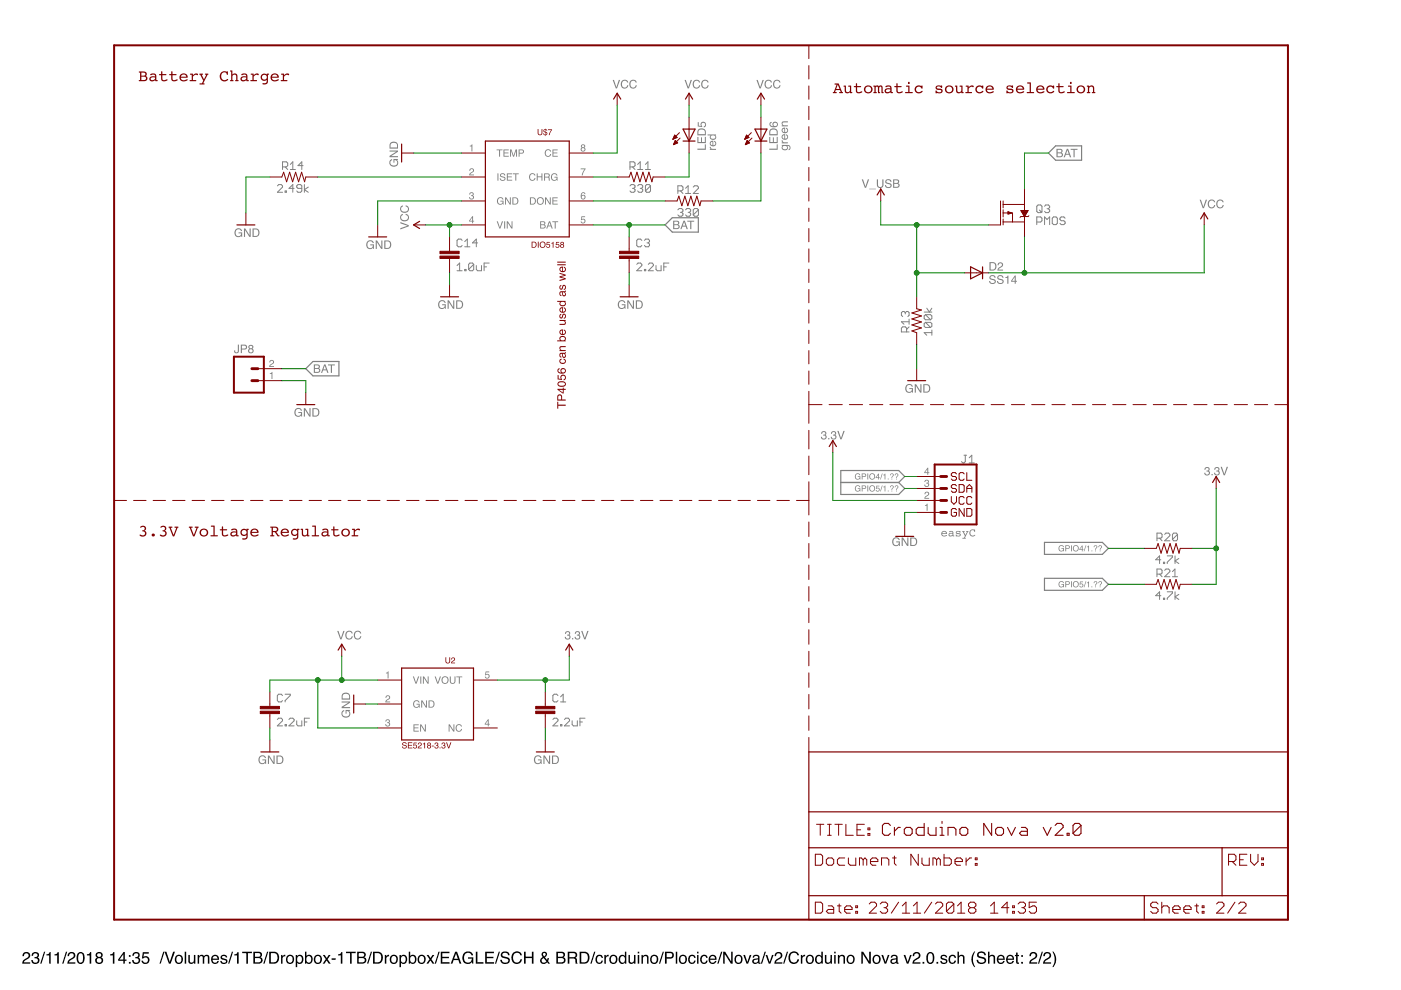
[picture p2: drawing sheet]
<svg xmlns="http://www.w3.org/2000/svg" width="297mm" height="210mm" viewBox="0 0 297 210" stroke-linecap="round" stroke-linejoin="round" font-family="sans-serif">
<path d="M5.1 202a.81 .81 0 0 1 1.2 .2 .81 .81 0 0 1-.5 1.2l-.7 .6h1.3v.3h-1.7a1.39 1.39 0 0 1 1.1-1.3 .5 .5 0 0 0 .2-.6 .5 .5 0 0 0-.6-.3 .5 .5 0 0 0-.3 .6h-.3zM7 202a.72 .72 0 0 1 1-.1 .72 .72 0 0 1 .1 1.1h-.1a.8 .8 0 0 1 .2 1.2 .8 .8 0 0 1-1.2 .1l-.4-.7h.4a.51 .51 0 0 0 .4 .6 .51 .51 0 0 0 .6-.5 .51 .51 0 0 0-.6-.5v-.3a.45 .45 0 0 0 .5-.3 .45 .45 0 0 0-.2-.5 .45 .45 0 0 0-.6 .2l-.1 .4h-.3zM9.3 201.8h.3l-.8 2.5h-.3zM9.8 202.3l.5-.1 .2-.3h.3v2.4h-.4v-1.7h-.6zM11.6 202.3l.4-.1 .2-.3h.3v2.4h-.4v-1.7h-.5zM14 201.8h.2l-.8 2.5h-.2zM14.6 202a.81 .81 0 0 1 1.3 .2 .81 .81 0 0 1-.6 1.2l-.7 .6h1.4v.3h-1.7a1.39 1.39 0 0 1 1.1-1.3 .5 .5 0 0 0 .2-.6 .5 .5 0 0 0-.6-.3 .5 .5 0 0 0-.4 .6h-.3zM16.6 202a.91 .91 0 0 1 1.1 .1 .91 .91 0 0 1 .2 1 .9 .9 0 0 1-.3 1.1 .9 .9 0 0 1-1.2-.2 1.91 1.91 0 0 1 .2-2zM16.8 202.2a1.65 1.65 0 0 0 .1 1.9h.2a1.25 1.25 0 0 0 .2-1.9zM18.4 202.3l.5-.1 .2-.3h.2v2.4h-.3v-1.7h-.6zM20.6 202.5a.42 .42 0 0 0 .8 0 .42 .42 0 0 0-.8 0zM20.5 203.7a.51 .51 0 0 0 1 0 .51 .51 0 0 0-1 0zM20.5 202a.7 .7 0 0 1 1-.1 .7 .7 0 0 1 0 1.1 .77 .77 0 0 1 .1 1.1 .77 .77 0 0 1-1.1 0 .77 .77 0 0 1 .1-1.1l-.3-.5zM23.3 202.3l.5-.1 .2-.3h.3v2.4h-.4v-1.7h-.6zM26.1 202.3l-.8 1.1h.8zM26.2 201.8h.3v1.6h.3v.3h-.3v.6h-.4v-.6h-1v-.3zM27.3 202.5h.4v.4h-.4zM27.3 203.9h.4v.4h-.4zM28.3 202a.72 .72 0 0 1 1.1-.1 .72 .72 0 0 1 0 1.1h-.1a.8 .8 0 0 1 .2 1.2 .8 .8 0 0 1-1.1 .1l-.4-.7h.3a.51 .51 0 0 0 .5 .6 .51 .51 0 0 0 .5-.5 .51 .51 0 0 0-.5-.5l-.1-.3a.45 .45 0 0 0 .6-.3 .45 .45 0 0 0-.3-.5 .45 .45 0 0 0-.6 .2v.4h-.3zM30.3 201.9h1.3v.3h-1.1l-.1 .7a.85 .85 0 0 1 1.2 .4 .85 .85 0 0 1-.6 1.1 .85 .85 0 0 1-1-.7h.3a.55 .55 0 0 0 .8 .3 .55 .55 0 0 0 .1-.9 .55 .55 0 0 0-.8 .1h-.3zM34.6 201.8h.3l-.8 2.5h-.3zM34.9 201.8h.4l.7 2.1 .7-2.1h.4l-.9 2.5h-.4zM37.6 202.8a.66 .66 0 0 0-.2 .9 .66 .66 0 0 0 .9 .2 .67 .67 0 0 0 .1-.9 .67 .67 0 0 0-.8-.2zM37.3 202.7a.92 .92 0 0 1 1.2 .1 .92 .92 0 0 1 0 1.2 .92 .92 0 0 1-1.2 .1l-.2-.7zM39.2 201.8h.3v2.5h-.3zM39.9 202.5h.4v1.2a.47 .47 0 0 0 .6 .4 .47 .47 0 0 0 .2-.7v-.9h.3v1.8h-.3v-.3a.64 .64 0 0 1-.7 .4 .64 .64 0 0 1-.5-.7zM41.9 202.5h.3v.2a.6 .6 0 0 1 1.1 0 .62 .62 0 0 1 .7-.2 .62 .62 0 0 1 .4 .6v1.2h-.3v-1.3a.4 .4 0 0 0-.5-.3 .4 .4 0 0 0-.3 .5v1.1h-.3v-1.2a.42 .42 0 0 0-.5-.4 .42 .42 0 0 0-.3 .6v1h-.3zM45 202.7a.85 .85 0 0 1 1-.2 .85 .85 0 0 1 .4 1h-1.3a.53 .53 0 0 0 .4 .6 .53 .53 0 0 0 .6-.4h.3a.9 .9 0 0 1-1.3 .6 .9 .9 0 0 1-.2-1.4zM45.2 202.9l-.1 .3h1l-.3-.5zM46.9 202.6a.74 .74 0 0 1 1.3 .4h-.3a.39 .39 0 0 0-.4-.3 .39 .39 0 0 0-.4 .3l.2 .2a.79 .79 0 0 1 .9 .7 .8 .8 0 0 1-.8 .5 .8 .8 0 0 1-.7-.7h.3a.45 .45 0 0 0 .5 .4 .45 .45 0 0 0 .4-.4l-.1-.1a.93 .93 0 0 1-1-.8zM49.2 201.8h.2l-.8 2.5h-.2zM49.7 202.3l.4-.1 .2-.3h.3v2.4h-.3v-1.7h-.6zM51.4 201.8h2v.3h-.8v2.2h-.4v-2.2h-.8zM54.1 202.1v.8h.6a.41 .41 0 0 0 .5-.4 .41 .41 0 0 0-.5-.4zM54.1 203.1v.9h.7a.46 .46 0 0 0 .5-.5 .46 .46 0 0 0-.6-.4zM53.7 201.8h1.1a.63 .63 0 0 1 .7 .4 .63 .63 0 0 1-.3 .8 .72 .72 0 0 1 .4 .8 .72 .72 0 0 1-.8 .5h-1.1zM56.6 201.8h.3l-.8 2.5h-.3zM57.4 202.1v1.9h.6a.99 .99 0 0 0 .8-.9 .99 .99 0 0 0-.8-1zM57.1 201.8h1a1.29 1.29 0 0 1 1.1 1.3 1.29 1.29 0 0 1-1.1 1.2h-1zM59.6 202.5h.3v.3l.3-.3 .3-.1v.4a.5 .5 0 0 0-.6 .5v1h-.3zM61.2 202.8a.66 .66 0 0 0-.2 .9 .66 .66 0 0 0 .9 .2 .67 .67 0 0 0 .1-.9 .67 .67 0 0 0-.8-.2zM60.9 202.7a.92 .92 0 0 1 1.2 .1 .92 .92 0 0 1 0 1.2 .92 .92 0 0 1-1.2 .1l-.3-.7zM63.2 202.8a.71 .71 0 0 0-.2 .8 .71 .71 0 0 0 .7 .5 .72 .72 0 0 0 .3-.8 .72 .72 0 0 0-.7-.6zM62.7 202.5h.3v.2a.75 .75 0 0 1 .9-.2 .75 .75 0 0 1 .4 .9 .78 .78 0 0 1-.3 .9 .78 .78 0 0 1-1-.2v1h-.3zM64.7 201.8h.3v.9a.81 .81 0 0 1 1-.1 .81 .81 0 0 1 .3 1 .73 .73 0 0 1-.5 .7 .73 .73 0 0 1-.8-.2v.2h-.3zM65.1 202.9a.64 .64 0 0 0-.1 .8 .64 .64 0 0 0 .9 .2 .65 .65 0 0 0 0-.8 .65 .65 0 0 0-.8-.2zM67.1 202.8a.66 .66 0 0 0-.2 .9 .66 .66 0 0 0 .9 .2 .67 .67 0 0 0 .1-.9 .67 .67 0 0 0-.8-.2zM66.8 202.7a.92 .92 0 0 1 1.2 .1 .92 .92 0 0 1 0 1.2 .92 .92 0 0 1-1.2 .1l-.3-.7zM68.4 202.5h.4l.5 .6 .4-.6h.4l-.6 .9 .6 .9h-.4l-.4-.7-.5 .7h-.4l.7-.9zM70.3 203.2h.9v.3h-.9zM71.7 202.3l.4-.1 .2-.3h.3v2.4h-.3v-1.7h-.6zM73.4 201.8h2v.3h-.8v2.2h-.4v-2.2h-.8zM76.1 202.1v.8h.6a.41 .41 0 0 0 .5-.4 .41 .41 0 0 0-.5-.4zM76.1 203.1v.9h.7a.46 .46 0 0 0 .5-.5 .46 .46 0 0 0-.6-.4zM75.7 201.8h1.1a.63 .63 0 0 1 .7 .4 .63 .63 0 0 1-.3 .8 .72 .72 0 0 1 .4 .8 .72 .72 0 0 1-.8 .5h-1.1zM78.6 201.8h.3l-.8 2.5h-.3zM79.4 202.1v1.9h.6a.99 .99 0 0 0 .8-.9 .99 .99 0 0 0-.8-1zM79.1 201.8h1a1.29 1.29 0 0 1 1.1 1.3 1.29 1.29 0 0 1-1.1 1.2h-1zM81.6 202.5h.3v.3l.3-.3 .3-.1v.4a.5 .5 0 0 0-.6 .5v1h-.3zM83.2 202.8a.66 .66 0 0 0-.2 .9 .66 .66 0 0 0 .9 .2 .67 .67 0 0 0 .1-.9 .67 .67 0 0 0-.8-.2zM82.9 202.7a.92 .92 0 0 1 1.2 .1 .92 .92 0 0 1 0 1.2 .92 .92 0 0 1-1.2 .1l-.3-.7zM85.2 202.8a.71 .71 0 0 0-.2 .8 .71 .71 0 0 0 .7 .5 .72 .72 0 0 0 .3-.8 .72 .72 0 0 0-.7-.6zM84.7 202.5h.3v.2a.75 .75 0 0 1 .9-.2 .75 .75 0 0 1 .4 .9 .78 .78 0 0 1-.3 .9 .78 .78 0 0 1-1-.2v1h-.3zM86.7 201.8h.3v.9a.81 .81 0 0 1 1-.1 .81 .81 0 0 1 .3 1 .73 .73 0 0 1-.5 .7 .73 .73 0 0 1-.8-.2v.2h-.3zM87.1 202.9a.64 .64 0 0 0-.1 .8 .64 .64 0 0 0 .9 .2 .65 .65 0 0 0 0-.8 .65 .65 0 0 0-.8-.2zM89.1 202.8a.66 .66 0 0 0-.2 .9 .66 .66 0 0 0 .9 .2 .67 .67 0 0 0 .1-.9 .67 .67 0 0 0-.8-.2zM88.8 202.7a.92 .92 0 0 1 1.2 .1 .92 .92 0 0 1 0 1.2 .92 .92 0 0 1-1.2 .1l-.3-.7zM90.4 202.5h.5l.4 .6 .4-.6h.4l-.6 .9 .6 .9h-.4l-.4-.7-.5 .7h-.4l.7-.9zM93 201.8h.2l-.8 2.5h-.2zM93.4 201.8h1.9v.3h-1.5v.8h1.4v.3h-1.4v.8h1.5v.3h-1.9zM96.7 202.2l-.4 1.1h.8zM96.5 201.8h.4l.9 2.5h-.4l-.2-.7h-1l-.3 .7h-.3zM98.4 202.1a1.13 1.13 0 0 1 1.9 .5h-.3a.83 .83 0 0 0-1.1-.5 .83 .83 0 0 0-.5 1 .83 .83 0 0 0 .7 1 .83 .83 0 0 0 .9-.9h-.8v-.2h1.1v1.3h-.2l-.1-.3a1.22 1.22 0 0 1-1.6 .1 1.22 1.22 0 0 1-.3-1.6zM100.9 201.8h.3v2.2h1.3v.3h-1.6zM102.9 201.8h1.8v.3h-1.5v.8h1.4v.3h-1.4v.8h1.6v.3h-1.9zM105.7 201.8h.3l-.8 2.5h-.3zM106.4 201.9a1 1 0 0 1 1.6 .6h-.3a.59 .59 0 0 0-.6-.5 .59 .59 0 0 0-.6 .6l.2 .2a1.22 1.22 0 0 1 1.4 .8 1.03 1.03 0 0 1-1 .8 1.03 1.03 0 0 1-1-.9h.3a.67 .67 0 0 0 .7 .6 .67 .67 0 0 0 .6-.6l-.1-.1a2.06 2.06 0 0 1-1.4-.7v-.4zM108.7 202.1a1.1 1.1 0 0 1 1.1-.4 1.1 1.1 0 0 1 .9 .8h-.4a.82 .82 0 0 0-1-.4 .82 .82 0 0 0-.5 1 .8 .8 0 0 0 .6 1 .8 .8 0 0 0 .9-.7h.4a1.17 1.17 0 0 1-1.5 .9 1.17 1.17 0 0 1-.8-1.5zM111.1 201.8h.3v1h1.4v-1h.3v2.5h-.3v-1.2h-1.4v1.2h-.3zM115.2 202.2h-.1a.32 .32 0 0 0 .2 .5 .32 .32 0 0 0 .4-.3 .32 .32 0 0 0-.3-.4zM114.9 203.4a.5 .5 0 0 0 .2 .7 .5 .5 0 0 0 .7-.3l-.5-.7zM115 202a.61 .61 0 0 1 1 .1 .61 .61 0 0 1-.5 .9l.5 .5 .1-.4h.3l-.2 .7 .4 .5h-.4l-.2-.3a.79 .79 0 0 1-1.3 .2 .79 .79 0 0 1 .4-1.3l-.3-.5zM118.3 202.1v.8h.6a.41 .41 0 0 0 .5-.4 .41 .41 0 0 0-.5-.4zM118.3 203.1v.9h.7a.46 .46 0 0 0 .6-.5 .46 .46 0 0 0-.6-.4zM118 201.8h1a.63 .63 0 0 1 .8 .4 .63 .63 0 0 1-.3 .8 .72 .72 0 0 1 .4 .8 .72 .72 0 0 1-.9 .5h-1zM120.7 202.1v.8h.8a.44 .44 0 0 0 .5-.4 .44 .44 0 0 0-.5-.4zM120.4 201.8h1.1a.69 .69 0 0 1 .8 .4 .69 .69 0 0 1-.3 .9l.3 .3 .2 .9h-.4l-.2-.9-.4-.2h-.8v1.1h-.3zM123.2 202.1v1.9h.7a.99 .99 0 0 0 .7-.9 .99 .99 0 0 0-.8-1zM122.9 201.8h1a1.29 1.29 0 0 1 1.1 1.3 1.29 1.29 0 0 1-1.1 1.2h-1zM126 201.8h.2l-.8 2.5h-.2zM126.5 202.7a.76 .76 0 0 1 .8-.3 .76 .76 0 0 1 .5 .7h-.3a.51 .51 0 0 0-.6-.4 .51 .51 0 0 0-.3 .8 .49 .49 0 0 0 .3 .6 .49 .49 0 0 0 .6-.4h.3a.83 .83 0 0 1-1.1 .6 .83 .83 0 0 1-.4-1.2zM128.1 202.5h.3v.3l.4-.3 .2-.1v.4a.5 .5 0 0 0-.5 .5v1h-.4zM129.7 202.8a.66 .66 0 0 0-.2 .9 .66 .66 0 0 0 1 .2 .67 .67 0 0 0 .1-.9 .67 .67 0 0 0-.9-.2zM129.4 202.7a.92 .92 0 0 1 1.3 .1 .92 .92 0 0 1 0 1.2 .92 .92 0 0 1-1.3 .1l-.2-.7zM131.6 202.9a.64 .64 0 0 0-.1 .8 .64 .64 0 0 0 .9 .2 .64 .64 0 0 0 .1-.8 .64 .64 0 0 0-.9-.2zM131.5 202.6l.6-.1 .4 .2v-.9h.3v2.5h-.3v-.2a.8 .8 0 0 1-1.1 .1 .8 .8 0 0 1-.2-1zM133.2 202.5h.4v1.2a.47 .47 0 0 0 .6 .4 .47 .47 0 0 0 .2-.7v-.9h.3v1.8h-.3v-.3a.64 .64 0 0 1-.7 .4 .64 .64 0 0 1-.5-.7zM135.2 202.5h.3v1.8h-.3zM135.2 201.8h.3v.3h-.3zM136 202.5h.3v.2a.66 .66 0 0 1 .8-.2 .66 .66 0 0 1 .4 .6v1.2h-.3v-1.1a.46 .46 0 0 0-.6-.5 .46 .46 0 0 0-.3 .7v.9h-.3zM138.4 202.8a.66 .66 0 0 0-.2 .9 .66 .66 0 0 0 .9 .2 .67 .67 0 0 0 .1-.9 .67 .67 0 0 0-.8-.2zM138.1 202.7a.92 .92 0 0 1 1.2 .1 .92 .92 0 0 1 0 1.2 .92 .92 0 0 1-1.2 .1l-.3-.7zM140.5 201.8h.3l-.8 2.5h-.3zM141 201.8h1.1a.73 .73 0 0 1 .8 .7 .73 .73 0 0 1-.8 .7h-.8v1.1h-.3zM141.3 202.1v.9h.7a.45 .45 0 0 0 .5-.5 .45 .45 0 0 0-.5-.4zM143.3 201.8h.3v2.5h-.3zM144.5 202.8a.66 .66 0 0 0-.2 .9 .66 .66 0 0 0 .9 .2 .67 .67 0 0 0 .1-.9 .67 .67 0 0 0-.8-.2zM144.2 202.7a.92 .92 0 0 1 1.2 .1 .92 .92 0 0 1 0 1.2 .92 .92 0 0 1-1.2 .1l-.3-.7zM146.1 202.7a.76 .76 0 0 1 .8-.3 .76 .76 0 0 1 .6 .7h-.3a.51 .51 0 0 0-.7-.4 .51 .51 0 0 0-.3 .8 .49 .49 0 0 0 .4 .6 .49 .49 0 0 0 .6-.4h.3a.83 .83 0 0 1-1.1 .6 .83 .83 0 0 1-.5-1.2zM147.8 202.5h.3v1.8h-.3zM147.8 201.8h.3v.3h-.3zM148.7 202.7a.76 .76 0 0 1 .8-.3 .76 .76 0 0 1 .5 .7h-.3a.51 .51 0 0 0-.6-.4 .51 .51 0 0 0-.3 .8 .49 .49 0 0 0 .3 .6 .49 .49 0 0 0 .6-.4h.3a.83 .83 0 0 1-1.1 .6 .83 .83 0 0 1-.4-1.2zM150.5 202.7a.85 .85 0 0 1 1-.2 .85 .85 0 0 1 .4 1h-1.3a.53 .53 0 0 0 .4 .6 .53 .53 0 0 0 .6-.4h.3a.9 .9 0 0 1-1.3 .6 .9 .9 0 0 1-.3-1.4zM150.7 202.9l-.1 .3h1l-.3-.5zM152.9 201.8h.2l-.8 2.5h-.2zM153.3 201.8h.4l1.3 2v-2h.3v2.5h-.3l-1.3-2v2h-.4zM156.3 202.8a.66 .66 0 0 0-.3 .9 .66 .66 0 0 0 1 .2 .67 .67 0 0 0 .1-.9 .67 .67 0 0 0-.8-.2zM156 202.7a.92 .92 0 0 1 1.2 .1 .92 .92 0 0 1 0 1.2 .92 .92 0 0 1-1.3 .1l-.2-.7zM157.6 202.5h.4l.5 1.5 .5-1.5h.3l-.7 1.8h-.3zM159.8 203.7a.44 .44 0 0 0 .6 .4 .44 .44 0 0 0 .3-.7zM159.7 202.7a.8 .8 0 0 1 1.3 .2v1.1l.2 .1v.2h-.3l-.2-.2a.63 .63 0 0 1-.9 .3 .63 .63 0 0 1 0-1l.9-.3a.42 .42 0 0 0-.4-.4 .42 .42 0 0 0-.4 .3h-.3zM162.1 201.8h.3l-.8 2.5h-.3zM162.3 202.5h.4l.5 1.5 .5-1.5h.3l-.7 1.8h-.3zM164.5 202a.81 .81 0 0 1 1.3 .2 .81 .81 0 0 1-.6 1.2l-.7 .6h1.4v.3h-1.7a1.39 1.39 0 0 1 1.1-1.3 .5 .5 0 0 0 .2-.6 .5 .5 0 0 0-.6-.3 .5 .5 0 0 0-.4 .6h-.3zM166.8 201.8h.3l-.8 2.5h-.3zM167.5 202.1a1.1 1.1 0 0 1 1.1-.4 1.1 1.1 0 0 1 .8 .8h-.3a.82 .82 0 0 0-1.1-.4 .82 .82 0 0 0-.5 1 .8 .8 0 0 0 .6 1 .8 .8 0 0 0 1-.7h.3a1.17 1.17 0 0 1-1.5 .9 1.17 1.17 0 0 1-.7-1.5zM169.8 202.5h.3v.3l.3-.3 .3-.1v.4a.5 .5 0 0 0-.6 .5v1h-.3zM171.4 202.8a.66 .66 0 0 0-.2 .9 .66 .66 0 0 0 .9 .2 .67 .67 0 0 0 .1-.9 .67 .67 0 0 0-.8-.2zM171.1 202.7a.92 .92 0 0 1 1.2 .1 .92 .92 0 0 1 0 1.2 .92 .92 0 0 1-1.2 .1l-.3-.7zM173.3 202.9a.64 .64 0 0 0-.1 .8 .64 .64 0 0 0 .8 .2 .64 .64 0 0 0 .1-.8 .64 .64 0 0 0-.8-.2zM173.2 202.6l.6-.1 .3 .2v-.9h.3v2.5h-.2v-.2a.8 .8 0 0 1-1.1 .1 .8 .8 0 0 1-.3-1zM174.9 202.5h.3v1.2a.47 .47 0 0 0 .6 .4 .47 .47 0 0 0 .3-.7v-.9h.3v1.8h-.3v-.3a.64 .64 0 0 1-.7 .4 .64 .64 0 0 1-.5-.7zM176.9 202.5h.3v1.8h-.3zM176.9 201.8h.3v.3h-.3zM177.6 202.5h.3v.2a.66 .66 0 0 1 .8-.2 .66 .66 0 0 1 .5 .6v1.2h-.4v-1.1a.46 .46 0 0 0-.5-.5 .46 .46 0 0 0-.3 .7v.9h-.4zM180 202.8a.66 .66 0 0 0-.2 .9 .66 .66 0 0 0 1 .2 .67 .67 0 0 0 .1-.9 .67 .67 0 0 0-.9-.2zM179.7 202.7a.92 .92 0 0 1 1.3 .1 .92 .92 0 0 1 0 1.2 .92 .92 0 0 1-1.3 .1l-.2-.7zM182.6 201.8h.4l1.3 2v-2h.3v2.5h-.4l-1.3-2v2h-.3zM185.5 202.8a.66 .66 0 0 0-.2 .9 .66 .66 0 0 0 1 .2 .67 .67 0 0 0 .1-.9 .67 .67 0 0 0-.9-.2zM185.2 202.7a.92 .92 0 0 1 1.3 .1 .92 .92 0 0 1 0 1.2 .92 .92 0 0 1-1.3 .1l-.2-.7zM186.9 202.5h.3l.5 1.5 .5-1.5h.4l-.7 1.8h-.3zM189.1 203.7a.44 .44 0 0 0 .6 .4 .44 .44 0 0 0 .2-.7zM189 202.7a.8 .8 0 0 1 1.3 .2v1.1l.2 .1v.2h-.3l-.2-.2a.63 .63 0 0 1-.9 .3 .63 .63 0 0 1-.1-1l1-.3a.42 .42 0 0 0-.4-.4 .42 .42 0 0 0-.5 .3h-.2zM191.6 202.5h.3l.5 1.5 .6-1.5h.3l-.7 1.8h-.3zM193.8 202a.81 .81 0 0 1 1.3 .2 .81 .81 0 0 1-.6 1.2l-.7 .6h1.3v.3h-1.7a1.39 1.39 0 0 1 1.1-1.3 .5 .5 0 0 0 .2-.6 .5 .5 0 0 0-.6-.3 .5 .5 0 0 0-.3 .6h-.3zM195.6 203.9h.4v.4h-.4zM196.8 202a.91 .91 0 0 1 1 .1 .91 .91 0 0 1 .3 1 .9 .9 0 0 1-.4 1.1 .9 .9 0 0 1-1.1-.2 1.91 1.91 0 0 1 .2-2zM197 202.2a1.65 1.65 0 0 0 .1 1.9h.1a1.25 1.25 0 0 0 .2-1.9zM198.6 203.9h.3v.4h-.3zM199.6 202.6a.74 .74 0 0 1 1.2 .4h-.3a.39 .39 0 0 0-.4-.3 .39 .39 0 0 0-.4 .3l.2 .2a.79 .79 0 0 1 1 .7 .8 .8 0 0 1-.9 .5 .8 .8 0 0 1-.7-.7h.3a.45 .45 0 0 0 .5 .4 .45 .45 0 0 0 .4-.4v-.1a.93 .93 0 0 1-1.1-.8zM201.3 202.7a.76 .76 0 0 1 .8-.3 .76 .76 0 0 1 .6 .7h-.3a.51 .51 0 0 0-.7-.4 .51 .51 0 0 0-.3 .8 .49 .49 0 0 0 .4 .6 .49 .49 0 0 0 .6-.4h.3a.83 .83 0 0 1-1.1 .6 .83 .83 0 0 1-.5-1.2zM203 201.8h.3v.9a.65 .65 0 0 1 .8-.2 .65 .65 0 0 1 .4 .6v1.2h-.3v-1.1a.46 .46 0 0 0-.6-.5 .46 .46 0 0 0-.3 .6v1h-.3zM206.5 201.7h.3a3.1 3.1 0 0 0 0 3.3h-.2a2.6 2.6 0 0 1-.1-3.3zM207.4 201.9a1 1 0 0 1 1.6 .6h-.3a.59 .59 0 0 0-.6-.5 .59 .59 0 0 0-.6 .6l.2 .2a1.22 1.22 0 0 1 1.4 .8 1.03 1.03 0 0 1-1.1 .8 1.03 1.03 0 0 1-.9-.9h.3a.67 .67 0 0 0 .7 .6 .67 .67 0 0 0 .6-.6l-.1-.1a2.06 2.06 0 0 1-1.4-.7v-.4zM209.5 201.8h.3v.9a.65 .65 0 0 1 .7-.2 .65 .65 0 0 1 .5 .6v1.2h-.3v-1.1a.46 .46 0 0 0-.6-.5 .46 .46 0 0 0-.3 .6v1h-.3zM211.6 202.7a.85 .85 0 0 1 1-.2 .85 .85 0 0 1 .4 1h-1.3a.53 .53 0 0 0 .4 .6 .53 .53 0 0 0 .6-.4h.3a.9 .9 0 0 1-1.3 .6 .9 .9 0 0 1-.3-1.4zM211.8 202.9l-.1 .3h1l-.3-.5zM213.5 202.7a.85 .85 0 0 1 1.1-.2 .85 .85 0 0 1 .4 1h-1.4a.53 .53 0 0 0 .4 .6 .53 .53 0 0 0 .7-.4h.3a.9 .9 0 0 1-1.3 .6 .9 .9 0 0 1-.3-1.4zM213.8 202.9l-.2 .3h1.1l-.4-.5zM215.4 202h.4v.5h.2v.2h-.2v1.2l.2 .2v.2a.44 .44 0 0 1-.6-.3v-1.3h-.2v-.2h.2zM216.5 202.5h.4v.4h-.4zM216.5 203.9h.4v.4h-.4zM218.6 202a.81 .81 0 0 1 1.2 .2 .81 .81 0 0 1-.5 1.2l-.8 .6h1.4v.3h-1.7a1.39 1.39 0 0 1 1.1-1.3 .5 .5 0 0 0 .2-.6 .5 .5 0 0 0-.6-.3 .5 .5 0 0 0-.3 .6h-.3zM220.9 201.8h.2l-.8 2.5h-.2zM221.5 202a.81 .81 0 0 1 1.3 .2 .81 .81 0 0 1-.6 1.2l-.7 .6h1.3v.3h-1.6a1.39 1.39 0 0 1 1.1-1.3 .5 .5 0 0 0 .2-.6 .5 .5 0 0 0-.7-.3 .5 .5 0 0 0-.3 .6h-.3zM223.1 201.7h.2l.4 .6a2.54 2.54 0 0 1-.4 2.7h-.2a3.1 3.1 0 0 0 0-3.3z" fill="#000"/>
<g fill="#808080">
<path d="M77.9 51.2a.8 .8 0 0 1 1.4 .3h-.3a.65 .65 0 0 0-.9-.2 .65 .65 0 0 0-.1 1 .57 .57 0 0 0 .6 .3 .57 .57 0 0 0 .5-.6h-.6v-.2h.8v1h-.2v-.3a.88 .88 0 0 1-1.2 .1 .88 .88 0 0 1-.1-1.2zM79.7 51h.2l1 1.4v-1.4h.2v1.8h-.3l-.9-1.5v1.5h-.2zM81.7 51.2v1.4h.5a.7 .7 0 0 0 .5-.7 .7 .7 0 0 0-.6-.7zM81.5 51h.7a.91 .91 0 0 1 .8 .9 .91 .91 0 0 1-.8 .9h-.7z"/>
<path d="M150.5 31.1h.2l.2 .4 .9 .1v.2h-1.3v-.2h.2zM150.6 30l.6-.2v1a.37 .37 0 0 0 .5-.3 .37 .37 0 0 0-.3-.4v-.2a.65 .65 0 0 1 .3 1 .65 .65 0 0 1-1 0l-.2-.5zM150.8 30.1l-.1 .5 .4 .2v-.7zM150.8 28.8a.42 .42 0 0 0 .4 .6 .42 .42 0 0 0 .3-.6zM150 28.5h1.8v.2h-.2a.6 .6 0 0 1 .1 .8 .6 .6 0 0 1-.9 .1 .51 .51 0 0 1-.1-.9h-.7z"/>
<path d="M165.8 30.7h1.1a.57 .57 0 0 1 .7 .5 .57 .57 0 0 1-.4 .6l.2-.5a.41 .41 0 0 0-.5-.4 .62 .62 0 0 1-.5 1 .62 .62 0 0 1-.6-.8l.1-.2h-.1zM166 31a.42 .42 0 0 0 .4 .6 .42 .42 0 0 0 .4-.5l-.4-.2zM165.7 29.8h.3l.2 .4h.8v.2h-1.3v-.2h.3zM165.9 28.6l.6-.2v1a.37 .37 0 0 0 .4-.3 .37 .37 0 0 0-.3-.4v-.2a.65 .65 0 0 1 .4 1 .65 .65 0 0 1-1.1 0l-.2-.5zM166.1 28.7l-.2 .5 .4 .2v-.7zM165.9 27.3l.6-.2v.9a.37 .37 0 0 0 .4-.3 .37 .37 0 0 0-.3-.4v-.2a.65 .65 0 0 1 .4 1 .65 .65 0 0 1-1.1 0l-.2-.5zM166.1 27.3l-.2 .5 .4 .2v-.7zM165.8 25.9l1.2-.2v.2h-.8a.32 .32 0 0 0-.3 .4 .32 .32 0 0 0 .5 .3h.6v.2h-1.3v-.2h.2l-.2-.3z"/>
</g>
<g fill="none" stroke="#808080" stroke-width=".21">
<path d="M58.8 39.4l.3-.3h.5l.3 .3v.3l-1.1 1.1h1.1M62.4 39.9h-1.1l.8-.8v1.7M64 39.9h-.8l-.3-.2v-.3l.3-.3h.5l.3 .3v1.1l-.3 .3h-.5l-.3-.3M64.5 39.1v1.7M65.4 39.7l-.9 .5 .9 .6M133.6 39.4l.2-.3h.6l.2 .3v.3l-.2 .2M134.1 39.9h.3M134.4 39.9l.2 .3v.3l-.2 .3h-.6l-.2-.3M135.2 39.4l.3-.3h.5l.3 .3v.3l-.3 .2M135.7 39.9h.3M136 39.9l.3 .3v.3l-.3 .3h-.5l-.3-.3M137.9 39.4l-.3-.3h-.5l-.3 .3v1.1"/>
<path d="M137.9 39.4v1.1l-.3 .3h-.5l-.3-.3M137.9 39.4l-1.1 1.1M60.5 40.5h.2v.3h-.2zM143.7 44.5l.3-.3h.5l.3 .3v.2l-.3 .3M144.3 45h.2M144.5 45l.3 .3v.3l-.3 .2h-.5l-.3-.2M145.4 44.5l.2-.3h.6l.2 .3v.2l-.2 .3M145.9 45h.3M146.2 45l.2 .3v.3l-.2 .2h-.6l-.2-.2M148.1 44.5l-.3-.3h-.5l-.3 .3v1.1M148.1 44.5v1.1l-.3 .2h-.5l-.3-.2M148.1 44.5l-1.1 1.1"/>
</g>
<path d="M50 48.6a.8 .8 0 0 1 1.3 .4h-.2a.65 .65 0 0 0-1-.2 .65 .65 0 0 0-.1 .9 .57 .57 0 0 0 .7 .4 .57 .57 0 0 0 .4-.6h-.5v-.2h.7v.9h-.1l-.1-.2a.88 .88 0 0 1-1.2 .1 .88 .88 0 0 1-.1-1.3zM51.7 48.4h.3l.9 1.5v-1.5h.2v1.8h-.2l-.9-1.4v1.4h-.3zM53.8 48.7v1.3h.4a.7 .7 0 0 0 .6-.7 .7 .7 0 0 0-.6-.6zM53.5 48.4h.8a.91 .91 0 0 1 .7 .9 .91 .91 0 0 1-.7 .9h-.8z" fill="#808080"/>
<path d="M96.9 56.3l.6-.5v1.6M96.9 57.4h1.1M98.5 57.1h.3v.3h-.3zM100.4 56v1.1l-.2 .3h-.6l-.2-.3M100.4 56l-.2-.2h-.6l-.2 .2v1.1M100.4 56l-1 1.1M101 56.3v.8l.3 .3h.8v-1.1M102.6 56.6h.6M103.7 55.8h-1.1v1.6" fill="none" stroke="#808080" stroke-width=".21"/>
<g fill="#808080">
<path d="M93.1 63.9a.8 .8 0 0 1 1.4 .3h-.2a.65 .65 0 0 0-1-.2 .65 .65 0 0 0-.1 1 .57 .57 0 0 0 .7 .3 .57 .57 0 0 0 .4-.6h-.6v-.2h.8v1h-.1l-.1-.3a.88 .88 0 0 1-1.2 .1 .88 .88 0 0 1-.1-1.2zM94.9 63.7h.3l.9 1.4v-1.4h.2v1.8h-.3l-.9-1.5v1.5h-.2zM97 63.9v1.4h.4a.7 .7 0 0 0 .5-.7 .7 .7 0 0 0-.5-.7zM96.7 63.7h.7a.91 .91 0 0 1 .8 .9 .91 .91 0 0 1-.8 .9h-.7z"/>
<path d="M131.2 63.9a.8 .8 0 0 1 1.4 .3h-.3a.65 .65 0 0 0-.9-.2 .65 .65 0 0 0-.1 1 .57 .57 0 0 0 .6 .3 .57 .57 0 0 0 .5-.6h-.6v-.2h.8v1h-.1l-.1-.3a.88 .88 0 0 1-1.2 .1 .88 .88 0 0 1-.1-1.2zM133 63.7h.3l.9 1.4v-1.4h.2v1.8h-.3l-.9-1.5v1.5h-.2zM135.1 63.9v1.4h.4a.7 .7 0 0 0 .5-.7 .7 .7 0 0 0-.5-.7zM134.8 63.7h.7a.91 .91 0 0 1 .8 .9 .91 .91 0 0 1-.8 .9h-.7z"/>
<path d="M62.7 86.7a.8 .8 0 0 1 1.3 .4h-.2a.65 .65 0 0 0-1-.2 .65 .65 0 0 0-.1 .9 .57 .57 0 0 0 .7 .4 .57 .57 0 0 0 .4-.6h-.5v-.2h.7v.9h-.1l-.1-.2a.88 .88 0 0 1-1.2 0 .88 .88 0 0 1-.1-1.2zM64.4 86.5h.3l.9 1.5v-1.5h.2v1.8h-.2l-.9-1.4v1.4h-.3zM66.5 86.7v1.4h.4a.7 .7 0 0 0 .6-.7 .7 .7 0 0 0-.6-.7zM66.2 86.5h.8a.91 .91 0 0 1 .7 .9 .91 .91 0 0 1-.7 .9h-.8z"/>
<path d="M71.5 133.8h.3l.5 1.5 .5-1.5h.3l-.7 1.8h-.3zM73.4 134a.78 .78 0 0 1 .8-.3 .78 .78 0 0 1 .6 .6h-.3a.61 .61 0 0 0-.8-.3 .61 .61 0 0 0-.2 .9 .55 .55 0 0 0 .5 .5 .55 .55 0 0 0 .6-.5h.2a.83 .83 0 0 1-1.1 .7 .83 .83 0 0 1-.5-1.2zM75.2 134a.78 .78 0 0 1 .8-.3 .78 .78 0 0 1 .6 .6h-.3a.61 .61 0 0 0-.8-.3 .61 .61 0 0 0-.2 .9 .55 .55 0 0 0 .5 .5 .55 .55 0 0 0 .6-.5h.2a.83 .83 0 0 1-1.1 .7 .83 .83 0 0 1-.5-1.2z"/>
</g>
<path d="M58.8 152.5l.3-.2h.5l.3 .2v.3l-1.1 1.1h1.1M60.5 153.6h.2v.3h-.2zM61.3 152.5l.2-.2h.6l.3 .2v.3l-1.1 1.1h1.1M62.9 152.8v.8l.3 .3h.8v-1.1M64.5 153.1h.6M65.6 152.3h-1.1v1.6M117.2 152.5l.3-.2h.5l.3 .2v.3l-1.1 1.1h1.1M118.9 153.6h.2v.3h-.2zM119.7 152.5l.3-.2h.5l.3 .2v.3l-1.1 1.1h1.1M121.3 152.8v.8l.3 .3h.8v-1.1M123 153.1h.5M124 152.3h-1v1.6" fill="none" stroke="#808080" stroke-width=".21"/>
<g fill="#808080">
<path d="M55 160.4a.8 .8 0 0 1 1.4 .3h-.2a.65 .65 0 0 0-1-.2 .65 .65 0 0 0-.1 1 .57 .57 0 0 0 .7 .3 .57 .57 0 0 0 .4-.6h-.6v-.2h.8v1h-.1l-.1-.3a.88 .88 0 0 1-1.2 .1 .88 .88 0 0 1-.1-1.2zM56.8 160.2h.3l.9 1.4v-1.4h.2v1.8h-.2l-1-1.5v1.5h-.2zM58.9 160.4v1.4h.4a.7 .7 0 0 0 .6-.7 .7 .7 0 0 0-.6-.7zM58.6 160.2h.7a.91 .91 0 0 1 .8 .9 .91 .91 0 0 1-.8 .9h-.7z"/>
<path d="M72.6 150.7l.4-.1v.2a.65 .65 0 0 0-.3 .9 .65 .65 0 0 0 1 .1 .57 .57 0 0 0 .4-.6 .57 .57 0 0 0-.6-.4v.5h-.2v-.8h.9v.2h-.2a.88 .88 0 0 1 0 1.3 .88 .88 0 0 1-1.2 .1 .86 .86 0 0 1-.2-1.4zM72.4 148.7h1.8v.3l-1.4 .9h1.4v.2h-1.8v-.2l1.5-.9h-1.5zM72.8 147.2l-.1 .3-.1 .6h1.4v-.4a.72 .72 0 0 0-1.2-.5zM72.7 147a.97 .97 0 0 1 1.5 .6v.7h-1.8l.1-.9z"/>
<path d="M113.4 160.4a.8 .8 0 0 1 1.4 .3h-.2a.65 .65 0 0 0-1-.2 .65 .65 0 0 0-.1 1 .57 .57 0 0 0 .7 .3 .57 .57 0 0 0 .4-.6h-.5v-.2h.7v1h-.1l-.1-.3a.88 .88 0 0 1-1.2 .1 .88 .88 0 0 1-.1-1.2zM115.2 160.2h.3l.9 1.4v-1.4h.2v1.8h-.2l-1-1.5v1.5h-.2zM117.3 160.4v1.4h.4a.7 .7 0 0 0 .6-.7 .7 .7 0 0 0-.6-.7zM117 160.2h.8a.91 .91 0 0 1 .7 .9 .91 .91 0 0 1-.7 .9h-.8z"/>
<path d="M120 133.9a.5 .5 0 0 1 .7 0 .5 .5 0 0 1 0 .7 .58 .58 0 0 1-.2 1 .58 .58 0 0 1-.8-.6h.3a.35 .35 0 0 0 .5 .4 .35 .35 0 0 0 0-.6h-.3l.1-.2a.29 .29 0 0 0 .3-.2 .29 .29 0 0 0-.2-.4l-.3 .2-.1 .2h-.2zM121.3 135.3h.2v.3h-.2zM122.1 133.9a.5 .5 0 0 1 .7 0 .5 .5 0 0 1 0 .7 .58 .58 0 0 1-.2 1 .58 .58 0 0 1-.8-.6h.3a.35 .35 0 0 0 .5 .4 .35 .35 0 0 0 0-.6h-.3v-.2a.29 .29 0 0 0 .4-.2 .29 .29 0 0 0-.3-.4l-.3 .2v.2h-.2zM123.2 133.8h.3l.5 1.5 .5-1.5h.3l-.7 1.8h-.2z"/>
<path d="M160.4 17h.3l.5 1.5 .5-1.5h.2l-.6 1.7h-.3zM162.3 17.2a.78 .78 0 0 1 .8-.3 .78 .78 0 0 1 .6 .6h-.3a.61 .61 0 0 0-.8-.3 .61 .61 0 0 0-.2 .9 .55 .55 0 0 0 .5 .5 .55 .55 0 0 0 .5-.5h.3a.83 .83 0 0 1-1.1 .7 .83 .83 0 0 1-.5-1.2zM164.1 17.2a.78 .78 0 0 1 .8-.3 .78 .78 0 0 1 .6 .6h-.3a.61 .61 0 0 0-.8-.3 .61 .61 0 0 0-.2 .9 .55 .55 0 0 0 .5 .5 .55 .55 0 0 0 .6-.5h.2a.83 .83 0 0 1-1.1 .7 .83 .83 0 0 1-.5-1.2z"/>
<path d="M145.1 17h.3l.5 1.5 .5-1.5h.3l-.6 1.7h-.3zM147.1 17.2a.78 .78 0 0 1 .7-.3 .78 .78 0 0 1 .6 .6h-.2a.61 .61 0 0 0-.9-.3 .61 .61 0 0 0-.2 .9 .55 .55 0 0 0 .6 .5 .55 .55 0 0 0 .5-.5h.2a.83 .83 0 0 1-1 .7 .83 .83 0 0 1-.5-1.2zM148.9 17.2a.78 .78 0 0 1 .7-.3 .78 .78 0 0 1 .6 .6h-.2a.61 .61 0 0 0-.9-.3 .61 .61 0 0 0-.2 .9 .55 .55 0 0 0 .6 .5 .55 .55 0 0 0 .5-.5h.2a.83 .83 0 0 1-1 .7 .83 .83 0 0 1-.5-1.2z"/>
<path d="M129.9 17h.3l.5 1.5 .5-1.5h.3l-.7 1.7h-.2zM131.8 17.2a.78 .78 0 0 1 .8-.3 .78 .78 0 0 1 .6 .6h-.2a.61 .61 0 0 0-.9-.3 .61 .61 0 0 0-.2 .9 .55 .55 0 0 0 .5 .5 .55 .55 0 0 0 .6-.5h.2a.83 .83 0 0 1-1.1 .7 .83 .83 0 0 1-.5-1.2zM133.6 17.2a.78 .78 0 0 1 .8-.3 .78 .78 0 0 1 .6 .6h-.2a.61 .61 0 0 0-.9-.3 .61 .61 0 0 0-.2 .9 .55 .55 0 0 0 .5 .5 .55 .55 0 0 0 .6-.5h.2a.83 .83 0 0 1-1.1 .7 .83 .83 0 0 1-.5-1.2z"/>
<path d="M84.9 47.1l1.8 .6v.3l-1.8 .6v-.2l1.5-.5-1.5-.5zM85 45.6l.4-.2v.2a.61 .61 0 0 0-.3 .8 .61 .61 0 0 0 .9 .3 .55 .55 0 0 0 .5-.6 .55 .55 0 0 0-.5-.5v-.3a.83 .83 0 0 1 .7 1.1 .83 .83 0 0 1-1.2 .5 .83 .83 0 0 1-.5-1.3zM85 43.8l.4-.2v.2a.61 .61 0 0 0-.3 .8 .61 .61 0 0 0 .9 .3 .55 .55 0 0 0 .5-.6 .55 .55 0 0 0-.5-.5v-.3a.83 .83 0 0 1 .7 1.1 .83 .83 0 0 1-1.2 .5 .83 .83 0 0 1-.5-1.3z"/>
<path d="M82.8 33.9l.3-.2v.3a.65 .65 0 0 0-.2 .9 .65 .65 0 0 0 1 .1 .57 .57 0 0 0 .3-.6 .57 .57 0 0 0-.6-.5v.6h-.2v-.8h1v.2h-.2a.88 .88 0 0 1 0 1.2 .88 .88 0 0 1-1.2 .1 .86 .86 0 0 1-.2-1.3zM82.6 31.9h1.8v.3l-1.5 .9h1.5v.2h-1.8v-.3l1.4-.9h-1.4zM83 30.4l-.2 .3v.6h1.4v-.5a.72 .72 0 0 0-1.2-.4zM82.9 30.2a.97 .97 0 0 1 1.5 .6v.7h-1.8v-.9z"/>
</g>
<g fill="none" stroke="#808080" stroke-width=".21">
<path d="M219.8 47.1h.8l.3-.3v-.5l-.3-.3h-.8v1.6M221.5 47.6v-1.6l.5 .5 .5-.5v1.6M223.4 46h.5l.3 .3v1l-.3 .3h-.5l-.3-.3v-1zM225.8 46.3l-.2-.3h-.6l-.3 .3v.2l.3 .3h.6l.2 .3v.2l-.2 .3h-.6l-.3-.3M195.9 66.2h1.7M196.2 66.7h1.1l.3 .3v.5l-.3 .3M196.2 68.3h1.1l.3 .3v.6l-.3 .2M196.2 68.3l-.3 .3v.6l.3 .2h1.1M196.2 66.7l-.3 .3v.5l.3 .3h1.1M196.2 68.3l1.1 1.1M196.2 66.7l1.1 1.1M196.5 65.3l.5 .9 .6-.9"/>
<path d="M197.6 70.5h-1.7l.6 .6M197.6 70v1.1"/>
</g>
<g fill="#808080">
<path d="M182.7 38h.3l.5 1.6 .5-1.6h.3l-.7 1.8h-.2zM184.3 40h1.4v.1h-1.4zM185.9 38h.3v1.1a.46 .46 0 0 0 .4 .6 .46 .46 0 0 0 .5-.6v-1.1h.2v1a.72 .72 0 0 1-.7 .9 .72 .72 0 0 1-.7-.9zM187.9 38.1a.7 .7 0 0 1 1.1 .5h-.2a.42 .42 0 0 0-.5-.4 .42 .42 0 0 0-.4 .4 1.45 1.45 0 0 1 1.2 .7 .73 .73 0 0 1-.8 .6 .73 .73 0 0 1-.7-.7h.3a.47 .47 0 0 0 .4 .5 .47 .47 0 0 0 .5-.5h-.1a.89 .89 0 0 1-1-.8zM189.6 38.2v.6h.4a.29 .29 0 0 0 .4-.3 .29 .29 0 0 0-.4-.3zM189.6 39v.6l.8-.1-.1-.5zM189.4 38h.7a.44 .44 0 0 1 .5 .3 .44 .44 0 0 1-.2 .6 .51 .51 0 0 1 .3 .6 .51 .51 0 0 1-.6 .3h-.7z"/>
<path d="M192.2 81.7a.8 .8 0 0 1 1.3 .3h-.2a.65 .65 0 0 0-.9-.2 .65 .65 0 0 0-.2 .9 .57 .57 0 0 0 .7 .4 .57 .57 0 0 0 .4-.6h-.5v-.2h.8v.9h-.2v-.2a.88 .88 0 0 1-1.3 .1 .88 .88 0 0 1-.1-1.2zM193.9 81.5h.3l.9 1.4v-1.4h.3v1.7h-.3l-.9-1.4v1.4h-.3zM196 81.7v1.3h.4a.7 .7 0 0 0 .6-.6 .7 .7 0 0 0-.6-.7zM195.8 81.5h.7a.91 .91 0 0 1 .7 .9 .91 .91 0 0 1-.7 .8h-.7z"/>
<path d="M254.3 42.3h.3l.5 1.6 .5-1.6h.3l-.6 1.8h-.3zM256.3 42.6a.78 .78 0 0 1 .8-.3 .78 .78 0 0 1 .5 .6h-.2a.61 .61 0 0 0-.9-.3 .61 .61 0 0 0-.2 .9 .55 .55 0 0 0 .6 .5 .55 .55 0 0 0 .5-.5h.3a.83 .83 0 0 1-1.1 .6 .83 .83 0 0 1-.5-1.1zM258.1 42.6a.78 .78 0 0 1 .8-.3 .78 .78 0 0 1 .5 .6h-.2a.61 .61 0 0 0-.8-.3 .61 .61 0 0 0-.3 .9 .55 .55 0 0 0 .6 .5 .55 .55 0 0 0 .5-.5h.3a.83 .83 0 0 1-1.1 .6 .83 .83 0 0 1-.5-1.1z"/>
</g>
<path d="M135 56l.3-.2h.5l.3 .2v.3l-1.1 1.1h1.1M136.6 57.1h.3v.3h-.3zM137.5 56l.2-.2h.6l.2 .2v.3l-1 1.1h1M139.1 56.3v.8l.3 .3h.8v-1.1M140.7 56.6h.6M141.8 55.8h-1.1v1.6" fill="none" stroke="#808080" stroke-width=".21"/>
<g fill="#808080">
<path d="M189.4 114.2a.8 .8 0 0 1 1.4 .3h-.3a.65 .65 0 0 0-.9-.2 .65 .65 0 0 0-.1 .9 .57 .57 0 0 0 .6 .4 .57 .57 0 0 0 .5-.6h-.6v-.2h.8v1h-.2v-.3a.88 .88 0 0 1-1.2 .1 .88 .88 0 0 1-.1-1.2zM191.2 114h.3l.9 1.4v-1.4h.2v1.8h-.3l-.9-1.5v1.5h-.2zM193.2 114.2v1.3h.5a.7 .7 0 0 0 .5-.6 .7 .7 0 0 0-.5-.7zM193 114h.7a.91 .91 0 0 1 .8 .9 .91 .91 0 0 1-.8 .9h-.7z"/>
<path d="M174.3 91.5a.5 .5 0 0 1 .7 0 .5 .5 0 0 1 0 .7 .58 .58 0 0 1-.2 1 .58 .58 0 0 1-.7-.6h.2a.35 .35 0 0 0 .5 .4 .35 .35 0 0 0 0-.6l-.3-.1 .1-.1a.29 .29 0 0 0 .3-.3 .29 .29 0 0 0-.2-.3l-.3 .1-.1 .3h-.2zM175.6 92.9h.2v.3h-.2zM176.4 91.5a.5 .5 0 0 1 .7 0 .5 .5 0 0 1 0 .7 .58 .58 0 0 1-.2 1 .58 .58 0 0 1-.8-.6h.3a.35 .35 0 0 0 .5 .4 .35 .35 0 0 0 0-.6l-.3-.1v-.1a.29 .29 0 0 0 .4-.3 .29 .29 0 0 0-.2-.3l-.4 .1v.3h-.2zM177.5 91.4h.3l.5 1.5 .5-1.5h.3l-.7 1.8h-.2z"/>
<path d="M209.9 58.5a.7 .7 0 0 1 1.2 .4h-.2a.42 .42 0 0 0-.5-.4 .42 .42 0 0 0-.4 .5 1.45 1.45 0 0 1 1.1 .7 .73 .73 0 0 1-.7 .5 .73 .73 0 0 1-.7-.6h.2a.47 .47 0 0 0 .5 .4 .47 .47 0 0 0 .5-.4l-.1-.1a.89 .89 0 0 1-1-.8zM211.6 58.5a.7 .7 0 0 1 1.2 .4h-.3a.42 .42 0 0 0-.4-.4 .42 .42 0 0 0-.4 .5 1.45 1.45 0 0 1 1.1 .7 .73 .73 0 0 1-.7 .5 .73 .73 0 0 1-.7-.6h.2a.47 .47 0 0 0 .5 .4 .47 .47 0 0 0 .4-.4v-.1a.89 .89 0 0 1-1-.8zM213.2 58.8l.6-.4v1.8h-.2v-1.3h-.4zM215.1 58.8l-.5 .7h.5zM215.2 58.4h.2v1.1h.2v.2h-.2v.5h-.3v-.5h-.7v-.2z"/>
</g>
<path d="M246.1 118.7h-1.1l.9-.8v1.6M246.7 119.2h.2v.3h-.2zM247.5 117.9h1.1v.2l-1.1 1.1v.3M249.1 117.9v1.6M249.9 118.4l-.8 .5 .8 .6M246.1 126.3h-1.1l.9-.8v1.6M246.7 126.8h.2v.3h-.2zM247.5 125.5h1.1v.3l-1.1 1v.3M249.1 125.5v1.6M249.9 126l-.8 .6 .8 .5" fill="none" stroke="#808080" stroke-width=".21"/>
<g fill="#808080">
<path d="M99.6 30.9l.6-.3v1.5h-.2v-1.1h-.4z"/>
<path d="M99.7 35.8a.52 .52 0 0 1 .8 .2 .52 .52 0 0 1-.5 .7l-.3 .3h.8v.2h-1l.2-.5a.59 .59 0 0 0 .5-.8h-.4l-.1 .3h-.2z"/>
<path d="M99.7 40.9a.43 .43 0 0 1 .6-.1 .43 .43 0 0 1-.1 .7 .5 .5 0 0 1-.1 .8 .5 .5 0 0 1-.6-.5h.1a.3 .3 0 0 0 .5 .3 .3 .3 0 0 0 0-.5h-.2v-.2a.25 .25 0 0 0 .3-.2 .25 .25 0 0 0-.2-.3l-.5 .4z"/>
<path d="M123.3 45.9h.8v.2h-.7v.4a.52 .52 0 0 1 .7 .2 .52 .52 0 0 1-.4 .7 .52 .52 0 0 1-.6-.4h.2a.33 .33 0 0 0 .5 .1 .33 .33 0 0 0 0-.5 .33 .33 0 0 0-.5 .1h-.1z"/>
<path d="M123.1 35.7h1.1l-.7 1.5h-.2l.1-.3 .5-1h-.8z"/>
<path d="M255.6 99.1a.5 .5 0 0 1 .7 0 .5 .5 0 0 1-.1 .7 .58 .58 0 0 1-.1 1 .58 .58 0 0 1-.8-.6h.2a.36 .36 0 0 0 .6 .4 .35 .35 0 0 0 0-.6h-.3v-.2a.29 .29 0 0 0 .4-.2 .29 .29 0 0 0-.3-.4l-.3 .2v.2h-.2zM256.9 100.5h.2v.3h-.2zM257.6 99.1a.5 .5 0 0 1 .8 0 .5 .5 0 0 1-.1 .7 .58 .58 0 0 1-.1 1 .58 .58 0 0 1-.8-.6h.2a.35 .35 0 0 0 .5 .4 .35 .35 0 0 0 0-.6h-.2v-.2a.29 .29 0 0 0 .4-.2 .29 .29 0 0 0-.3-.4l-.3 .2v.2h-.3zM258.8 99h.3l.5 1.5 .5-1.5h.3l-.7 1.8h-.3z"/>
<path d="M199.7 112.7a.56 .56 0 0 1 .7-.1 .56 .56 0 0 1 .3 .6h-.9a.78 .78 0 0 0 1 .3 .64 .64 0 0 1-.9 .1 .64 .64 0 0 1-.2-.9zM199.9 112.8l-.1 .3h.8l-.3-.3zM201.3 113.3v.1a.32 .32 0 0 0 .4 .1 .32 .32 0 0 0 .2-.3zM201.3 112.7l.4-.1 .3 .1 .1 .9 .2 .1h-.3v-.1a.44 .44 0 0 1-.6 .2 .44 .44 0 0 1-.2-.6 .44 .44 0 0 1 .5-.2h.2a.44 .44 0 0 0-.7-.2zM202.8 112.7l.8-.1v.4l-.3-.2a.24 .24 0 0 0-.3-.1 .24 .24 0 0 0-.1 .3l.7 .1a.5 .5 0 0 1-.2 .6 .5 .5 0 0 1-.6 0h-.2l.1-.4 .1 .1a.28 .28 0 0 0 .4 .3 .28 .28 0 0 0 .2-.4l-.6-.1-.2-.3zM204 112.6h.5l-.1 .2 .3 .6 .3-.6-.1-.2h.4l-.7 1.4 .2 .1-.1 .1h-.7l.4-.2 .2-.4zM205.7 112.5l.3-.2h.7v.5a.55 .55 0 0 0-.8-.2 .55 .55 0 0 0-.1 .8 .55 .55 0 0 0 .8 0h.1a.6 .6 0 0 1-.7 .4 .6 .6 0 0 1-.5-.6z"/>
<path d="M105.3 31.7h1.2v.2h-.5v1.3h-.2v-1.3h-.5zM106.7 31.7h1.2v.2h-.9v.4h.8v.2h-.8v.5h.9v.2h-1.2zM108.1 31.7h.3l.5 1.3 .4-1.3h.3v1.5h-.2v-1.3l-.4 1.3h-.2l-.5-1.3v1.3h-.2zM110 31.7h.6a.44 .44 0 0 1 .5 .4 .44 .44 0 0 1-.5 .5h-.4v.6h-.2zM110.2 31.9v.5h.4a.27 .27 0 0 0 .3-.3 .27 .27 0 0 0-.3-.2z"/>
<path d="M105.5 36.8h.2v1.5h-.2zM106.2 36.9l.4-.2a.5 .5 0 0 1 .5 .5h-.2a.36 .36 0 0 0-.3-.3 .36 .36 0 0 0-.4 .4h.1a.66 .66 0 0 1 .8 .8 .66 .66 0 0 1-.7 .2 .66 .66 0 0 1-.4-.5h.2a.4 .4 0 0 0 .4 .4 .4 .4 0 0 0 .4-.4l-.1-.1a.64 .64 0 0 1-.6-.2 .64 .64 0 0 1-.1-.6zM107.5 36.8h1.1v.2h-.9v.4h.8v.2h-.8v.5h.9v.2h-1.1zM108.7 36.8h1.3v.1h-.5v1.4h-.2v-1.4h-.6z"/>
<path d="M105.6 42a.68 .68 0 0 1 1.1 .3h-.2a.58 .58 0 0 0-1 .1 .58 .58 0 0 0 .6 .8 .45 .45 0 0 0 .5-.5h-.5v-.1h.7v.8l-.2-.2a.77 .77 0 0 1-1.1-.1 .77 .77 0 0 1 .1-1.1zM107.1 41.8h.2l.8 1.3v-1.3h.2v1.6h-.2l-.8-1.3v1.3h-.2zM108.8 42v1.2h.4a.6 .6 0 0 0 .5-.6 .6 .6 0 0 0-.5-.6zM108.6 41.8h.7a.78 .78 0 0 1 .6 .8 .78 .78 0 0 1-.6 .8h-.7z"/>
<path d="M105.3 46.9h.2l.5 1.3 .4-1.3h.3l-.6 1.6h-.2zM106.9 46.9h.2v1.6h-.2zM107.4 46.9h.3l.8 1.3v-1.3h.2v1.6h-.3l-.8-1.3v1.3h-.2z"/>
<path d="M100.1 46.1l-.5 .7h.5zM100.1 45.8h.2v1h.2v.2h-.2v.3h-.2v-.3h-.6z"/>
<path d="M114.7 47.1v.5h.4a.25 .25 0 0 0 .3-.3 .25 .25 0 0 0-.3-.2zM114.7 47.7v.6l.7-.1-.1-.4zM114.5 46.9h.7a.38 .38 0 0 1 .4 .3 .38 .38 0 0 1-.2 .4 .43 .43 0 0 1 .3 .6 .43 .43 0 0 1-.5 .3h-.7zM116.5 47.2l-.2 .6h.4zM116.4 46.9h.2l.6 1.6h-.2l-.2-.5h-.6l-.2 .5h-.2zM117.1 46.9h1.2v.2h-.5v1.4h-.2v-1.4h-.5z"/>
<path d="M112.6 42v1.2h.3a.6 .6 0 0 0 .5-.6 .6 .6 0 0 0-.5-.6zM112.4 41.8h.6a.78 .78 0 0 1 .6 .8 .78 .78 0 0 1-.6 .8h-.6zM113.8 42.6a.8 .8 0 0 1 1.6 0 .8 .8 0 0 1-1.6 0zM114 42.6a.6 .6 0 0 0 1.2 0 .6 .6 0 0 0-1.2 0zM115.6 41.8h.2l.8 1.3v-1.3h.2v1.6h-.3l-.7-1.3v1.3h-.2zM117.1 41.8h1.1v.2h-.9v.5h.9v.2h-.9v.5h.9v.2h-1.1z"/>
<path d="M123.3 40.9l.6-.1 .2 .4-.6-.2-.2 .5a.51 .51 0 0 1 .8 .2 .51 .51 0 0 1-.4 .7 .51 .51 0 0 1-.6-.6zM123.3 41.8a.35 .35 0 0 0 .7 0 .35 .35 0 0 0-.7 0z"/>
<path d="M112.4 37a.66 .66 0 0 1 .6-.3 .66 .66 0 0 1 .5 .5h-.2a.55 .55 0 0 0-.8-.2 .55 .55 0 0 0-.1 .9l.1 .1a.46 .46 0 0 0 .5 .1 .46 .46 0 0 0 .3-.4h.2a.73 .73 0 0 1-1 .6 .73 .73 0 0 1-.2-1.2zM113.8 36.8h.2v.6h.8v-.6h.2v1.5h-.2v-.7h-.8v.7h-.2zM115.6 36.9v.6h.4a.27 .27 0 0 0 .4-.3 .27 .27 0 0 0-.3-.3zM115.4 36.8h.7a.42 .42 0 0 1 .4 .2 .42 .42 0 0 1-.1 .5l.2 .8h-.2l-.1-.6-.3-.1h-.4v.7h-.2zM117 36.9a.68 .68 0 0 1 1.2 .3h-.2a.58 .58 0 0 0-1 .1 .58 .58 0 0 0 .5 .9 .45 .45 0 0 0 .5-.6h-.5v-.1h.7v.8l-.2-.2a.77 .77 0 0 1-1.1 0 .77 .77 0 0 1 .1-1.2z"/>
<path d="M115.7 31.9a.66 .66 0 0 1 .6-.3 .66 .66 0 0 1 .5 .5h-.2a.55 .55 0 0 0-.8-.1 .55 .55 0 0 0 0 .8v.1a.46 .46 0 0 0 .5 .2 .46 .46 0 0 0 .4-.4h.2a.73 .73 0 0 1-1.1 .5 .73 .73 0 0 1-.2-1.2zM117.1 31.7h1.1v.2h-.9v.4h.9v.2h-.9v.5h1v.2h-1.2z"/>
<path d="M123.4 31a.25 .25 0 0 0 .5 0 .25 .25 0 0 0-.5 0zM123.3 31.7a.31 .31 0 0 0 .6 0 .31 .31 0 0 0-.6 0zM123.3 30.7a.43 .43 0 0 1 .6-.1 .43 .43 0 0 1 0 .7 .46 .46 0 0 1 .1 .7 .46 .46 0 0 1-.7 0 .46 .46 0 0 1 .1-.7l-.2-.3z"/>
<path d="M147.9 31.5h1.5v-.9h.3v1.2h-1.8zM147.9 29h.2v1.1h.5v-1h.2v1h.6v-1.1h.3v1.3h-1.8zM148.3 27.6l-.2 .2v.6h1.3v-.4a.72 .72 0 0 0-1.1-.4zM148.1 27.4a.97 .97 0 0 1 1.6 .6v.7h-1.8v-1zM147.9 25.9h.2v.7l.5 .1a.61 .61 0 0 1 .3-.9 .61 .61 0 0 1 .8 .5 .61 .61 0 0 1-.5 .7v-.2a.38 .38 0 0 0 .2-.6 .38 .38 0 0 0-.6 0 .38 .38 0 0 0 .1 .6v.1l-1-.1z"/>
<path d="M163.1 31.5h1.6v-.9h.2v1.2h-1.8zM163.1 29h.2v1.1h.6v-1h.2v1h.6v-1.1h.2v1.3h-1.8zM163.5 27.6l-.2 .2v.6h1.4v-.4a.72 .72 0 0 0-1.2-.4zM163.4 27.4a.97 .97 0 0 1 1.5 .6v.7h-1.8v-1zM163.3 26l.3-.2v.3a.36 .36 0 0 0-.3 .4 .36 .36 0 0 0 .5 .3h.2a.58 .58 0 0 1 .2-.9 .58 .58 0 0 1 .8 .4 .58 .58 0 0 1-.6 .7 .84 .84 0 0 1-1.2-1zM164 26.4a.37 .37 0 0 0 .7 0 .37 .37 0 0 0-.7 0z"/>
</g>
<g fill="none" stroke="#808080" stroke-width=".21">
<path d="M59.9 35.4h.8l.3-.3v-.5l-.3-.3h-.8v1.6M60.5 35.4l.5 .5M61.6 35.9h1M61.6 34.9l.5-.6v1.6M64.3 35.1h-1.1l.8-.8v1.6M133.6 35.4h.8l.2-.3v-.5l-.2-.3h-.8v1.6M134.1 35.4l.5 .5M135.2 34.9l.5-.6v1.6M135.2 35.9h1.1M136.8 35.9h1.1M136.8 34.9l.6-.6v1.6M145.4 39.9l.5-.5v1.6"/>
<path d="M147 39.7l.3-.3h.5l.3 .3v.2l-1.1 1.1h1.1M98 51l-.3-.3h-.5l-.3 .3v1l.3 .3h.5l.3-.3M98.5 52.3h1.1M98.5 51.2l.6-.5v1.6M101.3 51.5h-1.1l.8-.8v1.6M143.7 40.5h.8l.3-.3v-.5l-.3-.3h-.8v1.6M144.3 40.5l.5 .5M145.4 41h1"/>
</g>
<g fill="#808080">
<path d="M57.2 79.2l.6-.3v1.5h-.2v-1.1h-.4z"/>
<path d="M57.3 76.4a.52 .52 0 0 1 .8 .3 .52 .52 0 0 1-.5 .6l-.3 .3h.8v.2h-1l.2-.5a.59 .59 0 0 0 .5-.7l-.4-.1-.1 .3h-.2z"/>
<path d="M81.8 142.6l.6-.2v1.4h-.2v-1h-.4z"/>
<path d="M81.9 147.5a.52 .52 0 0 1 .8 .3 .52 .52 0 0 1-.5 .6l-.3 .3h.8v.2h-1l.2-.5a.59 .59 0 0 0 .5-.7l-.3-.1-.2 .4h-.2z"/>
<path d="M81.9 152.6a.43 .43 0 0 1 .6 0 .43 .43 0 0 1 0 .6 .5 .5 0 0 1-.1 .9 .5 .5 0 0 1-.7-.6h.2a.3 .3 0 0 0 .4 .4 .3 .3 0 0 0 0-.6h-.2v-.2a.25 .25 0 0 0 .4-.1 .25 .25 0 0 0-.3-.3l-.5 .3z"/>
<path d="M103 142.4h.7v.2h-.6l-.1 .4a.52 .52 0 0 1 .8 .2 .52 .52 0 0 1-.4 .7 .52 .52 0 0 1-.6-.4h.2a.33 .33 0 0 0 .5 .1 .33 .33 0 0 0 0-.5 .33 .33 0 0 0-.5 .1h-.2z"/>
<path d="M50.4 73.1h.3v1.2a.52 .52 0 0 1-.6 .6 .52 .52 0 0 1-.5-.6h.3a.29 .29 0 0 0 .1 .4 .29 .29 0 0 0 .4-.2zM51.1 73.1h.8a.52 .52 0 0 1 .5 .5 .52 .52 0 0 1-.5 .5h-.6v.8h-.2zM51.3 73.3v.6h.5a.31 .31 0 0 0 .3-.3 .31 .31 0 0 0-.3-.3zM52.9 73.6a.3 .3 0 0 0 .6 0 .3 .3 0 0 0-.6 0zM52.8 74.4a.36 .36 0 0 0 .7 0 .36 .36 0 0 0-.7 0zM52.8 73.3a.5 .5 0 0 1 .7-.1 .5 .5 0 0 1 0 .7 .54 .54 0 0 1 .1 .8 .54 .54 0 0 1-.8 0 .54 .54 0 0 1 .1-.8l-.3-.3z"/>
<path d="M87.5 143.4h.3l.4 1.3 .4-1.3h.3l-.6 1.6h-.2zM89.1 143.4h.2v1.6h-.2zM89.7 143.4h.2l.8 1.3v-1.3h.2v1.6h-.3l-.7-1.3v1.3h-.2z"/>
<path d="M87.8 148.7a.68 .68 0 0 1 1.2 .3h-.2a.58 .58 0 0 0-1 .1 .58 .58 0 0 0 .5 .8 .45 .45 0 0 0 .5-.5h-.5v-.2h.7v.8l-.2-.2a.77 .77 0 0 1-1.1 0 .77 .77 0 0 1 .1-1.1zM89.3 148.5h.3l.7 1.2v-1.2h.2v1.5h-.2l-.8-1.2v1.2h-.2zM91.1 148.7v1.2h.3a.6 .6 0 0 0 .5-.6 .6 .6 0 0 0-.5-.6zM90.9 148.5h.6a.78 .78 0 0 1 .6 .8 .78 .78 0 0 1-.6 .7h-.6z"/>
<path d="M87.7 153.6h1.1v.2h-.9v.4h.8v.2h-.8v.5h.9v.2h-1.1zM89.1 153.6h.2l.8 1.2v-1.2h.2v1.5h-.2l-.8-1.2v1.2h-.2z"/>
<path d="M95.1 153.6h.3l.7 1.2v-1.2h.2v1.5h-.2l-.8-1.2v1.2h-.2zM96.8 153.8a.66 .66 0 0 1 .6-.3 .66 .66 0 0 1 .5 .5h-.2a.55 .55 0 0 0-.8-.2 .55 .55 0 0 0 0 .9v.1a.46 .46 0 0 0 .5 .2 .46 .46 0 0 0 .4-.4h.2a.73 .73 0 0 1-1.1 .5 .73 .73 0 0 1-.2-1.2z"/>
<path d="M103.4 152.8l-.5 .7h.5zM103.5 152.5h.1v1h.2v.1h-.2v.4h-.2v-.4h-.6z"/>
<path d="M92.2 143.4h.2l.4 1.3 .5-1.3h.2l-.6 1.6h-.2zM93.6 144.2a.8 .8 0 0 1 1.6 0 .8 .8 0 0 1-1.6 0zM93.8 144.2a.6 .6 0 0 0 1.2 0 .6 .6 0 0 0-1.2 0zM95.4 143.4h.2v1a.4 .4 0 0 0 .4 .4 .4 .4 0 0 0 .4-.4v-1h.2v.9a.61 .61 0 0 1-.6 .7 .61 .61 0 0 1-.6-.7zM96.8 143.4h1.2v.2h-.5v1.4h-.2v-1.4h-.5z"/>
</g>
<g fill="none" stroke="#808080" stroke-width=".21">
<path d="M136.1 51l-.3-.3h-.5l-.3 .3v1l.3 .3h.5l.3-.3M136.6 51l.3-.3h.6l.2 .3v.2l-.2 .3M137.2 51.5h.3M137.5 51.5l.2 .3v.2l-.2 .3h-.6l-.3-.3M220.1 43.5h.5l.3 .2v1.1l-.3 .3h-.5l-.3-.3v-1.1zM220.4 44.5l.5 .6M221.5 43.7l.2-.2h.6l.2 .2v.3l-.2 .3M222 44.3h.3M222.3 44.3l.2 .2v.3l-.2 .3h-.6l-.2-.3M191.9 66.3l-.2-.3h-.3l-.3 .3v.5l.3 .3M191.9 66.3l.3-.3h.3l.2 .3v.5l-.2 .3M191.9 66.3v.3"/>
<path d="M192.2 70.4v-.8l-.3-.3h-.5l-.3 .3v.8h1.6M192.7 69.3l-.5 .5M192.7 68.2h-1.6l.6 .5M192.7 67.7v1M204.4 96.5h.5M204.7 96.5v1.4l-.3 .2h-.3l-.2-.2M205.5 98.1h1.1M205.5 97.1l.5-.6v1.6M59.9 147.5l-.3-.3h-.5l-.3 .3v1l.3 .3h.5l.3-.3M60.5 147.2h1v.3l-1 1v.3M118.3 147.5l-.3-.3h-.5l-.3 .3v1l.3 .3h.5l.3-.3M118.9 148.8h1.1"/>
<path d="M118.9 147.7l.5-.5v1.6"/>
</g>
<g fill="#808080">
<path d="M196.1 107.1l.6-.3v1.5h-.2v-1.1h-.4z"/>
<path d="M196.2 104.3a.52 .52 0 0 1 .8 .3 .52 .52 0 0 1-.5 .7l-.3 .3h.8v.1h-1l.2-.4a.59 .59 0 0 0 .5-.8h-.4l-.1 .3h-.2z"/>
<path d="M196.2 101.8a.43 .43 0 0 1 .6 0 .43 .43 0 0 1 0 .6 .5 .5 0 0 1-.1 .9 .5 .5 0 0 1-.7-.6h.2a.3 .3 0 0 0 .4 .4 .3 .3 0 0 0 0-.6h-.2v-.1a.25 .25 0 0 0 .3-.2 .25 .25 0 0 0-.2-.3l-.5 .3z"/>
<path d="M196.6 99.5l-.5 .6h.5zM196.6 99.2h.2v.9h.2v.2h-.2v.4h-.2v-.4h-.6z"/>
<path d="M210 55.8v1.4h.5a.7 .7 0 0 0 .5-.7 .7 .7 0 0 0-.5-.7zM209.8 55.6h.7a.91 .91 0 0 1 .8 .9 .91 .91 0 0 1-.8 .9h-.7zM211.7 55.7a.6 .6 0 0 1 1 .3 .6 .6 0 0 1-.6 .8l-.4 .4h1v.2h-1.2a1.47 1.47 0 0 1 .9-1.1 .35 .35 0 0 0-.3-.5 .35 .35 0 0 0-.4 .4h-.2z"/>
</g>
<path d="M245.3 114.1h.8l.3-.2v-.6l-.3-.3h-.8v1.7M245.9 114.1l.5 .6M246.9 113.3l.3-.3h.6l.2 .3v.3l-1.1 1.1h1.1M249.7 113.3l-.3-.3h-.5l-.3 .3v1.1M249.7 113.3v1.1l-.3 .3h-.5l-.3-.3M249.7 113.3l-1.1 1.1M245.3 121.7h.8l.3-.2v-.6l-.3-.3h-.8v1.7M245.9 121.7l.5 .6M246.9 120.9l.3-.3h.6l.2 .3v.3l-1.1 1.1h1.1M248.6 122.3h1.1M248.6 121.2l.5-.6v1.7" fill="none" stroke="#808080" stroke-width=".21"/>
<path d="M141 47.7l1.5-1.5h5.6v3h-5.6z" fill="none" stroke="#808080" stroke-width=".25"/>
<path d="M143 47v.5h.4a.29 .29 0 0 0 .4-.2 .29 .29 0 0 0-.4-.3zM143 47.7v.7l.8-.2-.1-.4zM142.7 46.8h.8a.44 .44 0 0 1 .5 .3 .44 .44 0 0 1-.2 .5 .51 .51 0 0 1 .3 .6 .51 .51 0 0 1-.6 .4h-.8zM145 47.1l-.2 .7h.5zM144.9 46.8h.3l.6 1.8h-.2l-.2-.6h-.7l-.2 .6h-.3zM145.7 46.8h1.5v.2h-.6v1.6h-.3v-1.6h-.6z" fill="#808080"/>
<path d="M66.4 76.6h5.5v3.1h-5.5l-1.6-1.5z" fill="none" stroke="#808080" stroke-width=".25"/>
<path d="M66.8 77.5v.5h.4a.29 .29 0 0 0 .4-.3 .29 .29 0 0 0-.4-.2zM66.8 78.2v.7l.8-.2-.1-.4zM66.5 77.3h.8a.44 .44 0 0 1 .5 .3 .44 .44 0 0 1-.2 .5 .51 .51 0 0 1 .3 .6 .51 .51 0 0 1-.6 .4h-.8zM68.9 77.5l-.3 .8h.5zM68.7 77.3h.3l.7 1.8h-.3l-.2-.6h-.7l-.2 .6h-.2zM69.5 77.3h1.5v.2h-.6v1.6h-.3v-1.6h-.6z" fill="#808080"/>
<path d="M222.3 32.4l1.5-1.5h5.5v3.1h-5.5z" fill="none" stroke="#808080" stroke-width=".25"/>
<path d="M224.2 31.8v.5h.5a.29 .29 0 0 0 .3-.3 .29 .29 0 0 0-.3-.2zM224.2 32.5v.6l.9-.1-.1-.5zM224 31.6h.8a.44 .44 0 0 1 .5 .2 .44 .44 0 0 1-.3 .6 .51 .51 0 0 1 .4 .6 .51 .51 0 0 1-.6 .3h-.8zM226.3 31.8l-.3 .8h.6zM226.2 31.6h.3l.6 1.7h-.3l-.1-.5h-.7l-.2 .5h-.3zM227 31.6h1.5v.2h-.7v1.5h-.2v-1.5h-.6z" fill="#808080"/>
<path d="M178.3 102.3h12.2l1.3 1.3-1.3 1.2h-12.2z" fill="none" stroke="#808080" stroke-width=".25"/>
<path d="M181.4 103.1a.56 .56 0 0 1 1 .2h-.2a.42 .42 0 0 0-.5-.2 .42 .42 0 0 0-.3 .5 .42 .42 0 0 0 .4 .5 .42 .42 0 0 0 .5-.4h-.4v-.2h.5v.7l-.1-.2a.64 .64 0 0 1-1 0 .64 .64 0 0 1 .1-.9zM182.7 102.9h.6a.37 .37 0 0 1 .4 .4 .37 .37 0 0 1-.4 .4h-.4v.5h-.2zM182.9 103.1v.4h.3a.22 .22 0 0 0 .3-.2 .22 .22 0 0 0-.3-.2zM183.9 102.9h.2v1.3h-.2zM184.3 103.6a.66 .66 0 0 1 1.3 0 .66 .66 0 0 1-1.3 0zM184.5 103.5a.48 .48 0 0 0 .9 0 .48 .48 0 0 0-.9 0zM185.8 103h.7v.1h-.6v.4a.43 .43 0 0 1 .6 .2 .43 .43 0 0 1-.3 .6 .43 .43 0 0 1-.5-.4h.1a.27 .27 0 0 0 .4 .1 .27 .27 0 0 0 .1-.4 .27 .27 0 0 0-.5 .1l-.1-.1zM187 102.9h.1l-.4 1.3h-.1zM187.3 103.2l.4-.2v1.2h-.1v-.9h-.3zM188.2 104h.2v.2h-.2zM189 104h.2v.2h-.2zM188.8 103a.4 .4 0 0 1 .6 .1 .4 .4 0 0 1-.2 .6l-.2 .2 .3-.5a.22 .22 0 0 0-.1-.3 .22 .22 0 0 0-.3 .1l-.2 .1zM190 104h.2v.2h-.2zM189.8 103a.4 .4 0 0 1 .6 .1 .4 .4 0 0 1-.2 .6l-.2 .2 .3-.5a.22 .22 0 0 0-.1-.3 .22 .22 0 0 0-.3 .1l-.2 .1z" fill="#808080"/>
<path d="M221.4 122.6h12.3l1.3 1.3-1.3 1.3h-12.3z" fill="none" stroke="#808080" stroke-width=".25"/>
<path d="M224.6 123.4a.56 .56 0 0 1 1 .2h-.2a.42 .42 0 0 0-.5-.2 .42 .42 0 0 0-.3 .5 .42 .42 0 0 0 .4 .5 .42 .42 0 0 0 .4-.4h-.4v-.2h.6v.7l-.2-.1a.64 .64 0 0 1-.9-.1 .64 .64 0 0 1 .1-.9zM225.9 123.2h.5a.37 .37 0 0 1 .4 .4 .37 .37 0 0 1-.4 .4h-.4v.5h-.1zM226 123.4v.4h.4a.22 .22 0 0 0 .3-.2 .22 .22 0 0 0-.3-.2zM227.1 123.2h.2v1.3h-.2zM227.5 123.9a.66 .66 0 0 1 1.3 0 .66 .66 0 0 1-1.3 0zM227.6 123.9a.5 .5 0 0 0 1 0 .5 .5 0 0 0-1 0zM229 123.3h.6v.1h-.5l-.1 .4a.43 .43 0 0 1 .7 .2 .43 .43 0 0 1-.3 .6 .43 .43 0 0 1-.6-.4h.2a.27 .27 0 0 0 .4 .1 .27 .27 0 0 0 0-.4 .27 .27 0 0 0-.4 .1h-.1zM230.2 123.2h.1l-.4 1.3h-.1zM230.4 123.5l.5-.2v1.2h-.2v-.9h-.3zM231.4 124.3h.2v.2h-.2zM232.2 124.3h.1v.2h-.1zM232 123.3a.4 .4 0 0 1 .6 .1 .4 .4 0 0 1-.2 .6l-.2 .2 .2-.5a.22 .22 0 0 0 0-.3 .22 .22 0 0 0-.3 .1l-.2 .1zM233.2 124.3h.1v.2h-.1zM233 123.3a.4 .4 0 0 1 .6 .1 .4 .4 0 0 1-.3 .6l-.1 .2 .2-.5a.22 .22 0 0 0 0-.3 .22 .22 0 0 0-.3 .1l-.2 .1z" fill="#808080"/>
<path d="M178.3 99.8h12.2l1.3 1.2-1.3 1.3h-12.2z" fill="none" stroke="#808080" stroke-width=".25"/>
<path d="M181.4 100.5a.56 .56 0 0 1 1 .3h-.2a.42 .42 0 0 0-.5-.3 .42 .42 0 0 0-.3 .5 .42 .42 0 0 0 .4 .5 .42 .42 0 0 0 .5-.4h-.4v-.1h.5v.7l-.1-.2a.64 .64 0 0 1-1 0 .64 .64 0 0 1 .1-1zM182.7 100.4h.6a.37 .37 0 0 1 .4 .4 .37 .37 0 0 1-.4 .3h-.4v.6h-.2zM182.9 100.5v.5h.3a.22 .22 0 0 0 .3-.2 .22 .22 0 0 0-.3-.3zM183.9 100.4h.2v1.3h-.2zM184.3 101a.66 .66 0 0 1 1.3 0 .66 .66 0 0 1-1.3 0zM184.5 101a.48 .48 0 0 0 .9 0 .48 .48 0 0 0-.9 0zM186.2 100.7l-.4 .5h.4zM186.2 100.4h.2v.8h.1v.2h-.1v.3h-.2v-.3h-.5zM187 100.4h.1l-.4 1.3h-.1zM187.3 100.7l.4-.3v1.3h-.1v-.9h-.3zM188.2 101.5h.2v.2h-.2zM189 101.5h.2v.2h-.2zM188.8 100.5a.4 .4 0 0 1 .6 .1 .4 .4 0 0 1-.2 .6l-.2 .1 .3-.4a.22 .22 0 0 0-.1-.4 .22 .22 0 0 0-.3 .1l-.2 .2zM190 101.5h.2v.2h-.2zM189.8 100.5a.4 .4 0 0 1 .6 .1 .4 .4 0 0 1-.2 .6l-.2 .1 .3-.4a.22 .22 0 0 0-.1-.4 .22 .22 0 0 0-.3 .1l-.2 .2z" fill="#808080"/>
<path d="M221.4 115h12.3l1.3 1.3-1.3 1.2h-12.3z" fill="none" stroke="#808080" stroke-width=".25"/>
<path d="M224.6 115.8a.56 .56 0 0 1 1 .2h-.2a.42 .42 0 0 0-.5-.2 .42 .42 0 0 0-.3 .5 .42 .42 0 0 0 .4 .5 .42 .42 0 0 0 .4-.4h-.4v-.2h.6v.7l-.2-.2a.64 .64 0 0 1-.9 0 .64 .64 0 0 1 .1-.9zM225.9 115.6h.5a.37 .37 0 0 1 .4 .4 .37 .37 0 0 1-.4 .4h-.4v.5h-.1zM226 115.8v.4h.4a.22 .22 0 0 0 .3-.2 .22 .22 0 0 0-.3-.2zM227.1 115.6h.2v1.3h-.2zM227.5 116.3a.66 .66 0 0 1 1.3 0 .66 .66 0 0 1-1.3 0zM227.6 116.2a.5 .5 0 0 0 1 0 .5 .5 0 0 0-1 0zM229.4 115.9l-.4 .6h.4zM229.4 115.7h.1v.8h.2v.1h-.2v.3h-.1v-.3h-.6zM230.2 115.6h.1l-.4 1.3h-.1zM230.4 115.9l.5-.2v1.2h-.2v-.9h-.3zM231.4 116.7h.2v.2h-.2zM232.2 116.7h.1v.2h-.1zM232 115.7a.4 .4 0 0 1 .6 .1 .4 .4 0 0 1-.2 .6l-.2 .2 .2-.5a.22 .22 0 0 0 0-.3 .22 .22 0 0 0-.3 0l-.2 .2zM233.2 116.7h.1v.2h-.1zM233 115.7a.4 .4 0 0 1 .6 .1 .4 .4 0 0 1-.3 .6l-.1 .2 .2-.5a.22 .22 0 0 0 0-.3 .22 .22 0 0 0-.3 0l-.2 .2z" fill="#808080"/>
<path d="M118.1 85.2h.3v.6h1.5v.2h-1.5v.6h-.3zM118.3 83.8l.4-.2 .3 .1 .2 1h.7v.2h-1.8zM118.5 83.9l-.1 .8h.6l-.1-.7zM118.5 82.7l.8 .5v-.5zM118.2 82.4h1.1v-.2h.2v.2h.4v.3h-.4v.7h-.2l-1.1-.8zM118.3 81.1a1.06 1.06 0 0 1 1.7 .3 .97 .97 0 0 1-.9 .6 .97 .97 0 0 1-.9-.6zM118.4 81.2a.68 .68 0 0 0 1.1 .5l.3-.1a.66 .66 0 0 0-1.1-.5zM118.2 79.5h.2v.8h.5a.61 .61 0 0 1 .3-.8 .61 .61 0 0 1 .8 .4 .61 .61 0 0 1-.5 .7v-.2a.38 .38 0 0 0 .2-.6 .38 .38 0 0 0-.6 0 .38 .38 0 0 0 .1 .6v.2l-1-.2zM118.3 78.2l.3-.1v.2a.36 .36 0 0 0-.2 .4 .36 .36 0 0 0 .4 .3h.2a.58 .58 0 0 1 .2-.9 .58 .58 0 0 1 .9 .4 .58 .58 0 0 1-.7 .7 .84 .84 0 0 1-1.1-.9zM119 78.6a.4 .4 0 0 0 .8 0 .4 .4 0 0 0-.8 0zM118.7 76.2l.4-.2-.1 .3a.46 .46 0 0 0 .2 .7 .46 .46 0 0 0 .6-.4l-.3-.3v-.3a.61 .61 0 0 1 .4 .9 .61 .61 0 0 1-1 .2l-.3-.4zM119.3 75v.2a.28 .28 0 0 0 .1 .4 .28 .28 0 0 0 .4-.1l-.2-.4zM118.7 74.9l1.2-.2v.2l-.1 .1a.44 .44 0 0 1 .1 .8 .44 .44 0 0 1-.7-.3l-.1-.5a.3 .3 0 0 0-.3 .3 .3 .3 0 0 0 .2 .3v.2l-.3-.1zM118.7 73.5l1.2-.1v.2h-.8a.32 .32 0 0 0-.3 .4 .32 .32 0 0 0 .5 .2h.6v.2h-1.3v-.2h.2l-.2-.3zM118.8 71.4a.64 .64 0 0 1 .9-.1 .64 .64 0 0 1 .1 .9h.1v.2h-1.8v-.2h.7l-.2-.4zM118.9 71.5a.42 .42 0 0 0 .4 .7 .42 .42 0 0 0 .3-.7zM118.7 70l.7-.2v1a.37 .37 0 0 0 .4-.3 .37 .37 0 0 0-.3-.4v-.2a.65 .65 0 0 1 .4 1 .65 .65 0 0 1-1.1 0l-.2-.5zM119 70.1l-.2 .5 .4 .2v-.7zM118.6 67.8h1.3v.2h-.2a.45 .45 0 0 1 .3 .6 .45 .45 0 0 1-.5 .3h-.9v-.2h1l.2-.3-.2-.3h-1zM118.8 66.6l.2-.1v.3a.28 .28 0 0 0-.2 .2 .28 .28 0 0 0 .2 .3l.1-.1a.55 .55 0 0 1 .8-.6v.7l-.4 .3v-.2a.32 .32 0 0 0 .3-.4 .32 .32 0 0 0-.3-.3v.1a.54 .54 0 0 1-.2 .5 .54 .54 0 0 1-.6 .1l-.1-.4zM118.7 65.3l.7-.2v1a.37 .37 0 0 0 .4-.3 .37 .37 0 0 0-.3-.4v-.3a.65 .65 0 0 1 .4 1.1 .65 .65 0 0 1-1.1 0l-.2-.5zM119 65.4l-.2 .5 .4 .2v-.7zM118.9 64.1a.42 .42 0 0 0 .4 .6 .42 .42 0 0 0 .4-.6zM118.1 63.8h1.8v.2h-.1a.6 .6 0 0 1 0 .8 .6 .6 0 0 1-.8 .1 .51 .51 0 0 1-.2-.9h-.7zM119.3 62v.1a.28 .28 0 0 0 .1 .4 .28 .28 0 0 0 .4 0l-.2-.5zM118.7 61.9l1.2-.3v.3l-.1 .1a.44 .44 0 0 1 .1 .7 .44 .44 0 0 1-.7-.3l-.1-.4a.3 .3 0 0 0-.3 .2 .3 .3 0 0 0 .2 .4v.2l-.3-.2zM118.8 60.5l.2-.1v.2a.28 .28 0 0 0-.2 .3 .28 .28 0 0 0 .2 .3l.1-.1a.55 .55 0 0 1 .8-.6v.7l-.4 .3v-.2a.32 .32 0 0 0 .3-.4 .32 .32 0 0 0-.3-.3v.1a.54 .54 0 0 1-.2 .5 .54 .54 0 0 1-.6 .1l-.1-.4zM118.6 57.8l1.3 .4v.3l-1 .2 1 .3v.2l-1.3 .4v-.3l1.1-.2-1.1-.3v-.2l1.1-.3-1.1-.2zM118.7 56.7l.7-.2v1a.37 .37 0 0 0 .4-.3 .37 .37 0 0 0-.3-.4v-.3a.65 .65 0 0 1 .4 1 .65 .65 0 0 1-1.1 0l-.2-.4zM119 56.8l-.2 .4 .4 .3v-.8zM118.1 56h1.8v.2h-1.8zM118.1 55.5h1.8v.2h-1.8z" fill="#800000"/>
<g fill="none" stroke="#800000" stroke-width=".21">
<path d="M171.5 9.6v2.8M171.5 13.9v2.8M171.5 18.2v2.8M171.5 22.5v2.9M171.5 26.9v2.8M171.5 31.2v2.8M171.5 35.5v2.8M171.5 39.8v2.8M171.5 44.1v2.8M171.5 48.5v2.8M171.5 52.8v2.8M171.5 57.1v2.8"/>
<path d="M171.5 61.4v2.8M171.5 65.7v2.8M171.5 70v2.8M171.5 74.3v2.9M171.5 78.7v2.8M171.5 83v6.7M171.5 91.2v4M171.5 96.7v3.9M24.2 106.1h2.6M28.3 106.1h2.7M32.5 106.1h2.6M36.6 106.1h2.6"/>
<path d="M40.7 106.1h2.7M44.9 106.1h2.6M49 106.1h2.6M53.1 106.1h2.7M57.3 106.1h2.6M61.4 106.1h2.6M65.5 106.1h2.7M69.7 106.1h2.6M73.8 106.1h2.6M77.9 106.1h2.7M82.1 106.1h2.6M86.2 106.1h2.6"/>
<path d="M90.3 106.1h2.7M94.5 106.1h2.6M98.6 106.1h2.6M102.7 106.1h2.7M106.9 106.1h2.6M111 106.1h2.6M115.1 106.1h2.7M119.3 106.1h2.6M123.4 106.1h2.6M127.5 106.1h2.7M131.7 106.1h2.6M135.8 106.1h2.6"/>
<path d="M139.9 106.1h2.7M144.1 106.1h2.6M148.2 106.1h2.6M152.3 106.1h2.7M156.5 106.1h2.6M160.6 106.1h2.6M164.7 106.1h2.7M168.9 106.1h2.6M171.5 102.2v7M171.5 110.7v3M171.5 115.2v3.1M171.5 119.8v3.1"/>
<path d="M171.5 124.4v3M171.5 128.9v3.1M171.5 133.5v3.1M171.5 138.1v3.1M171.5 142.7v3M171.5 147.2v3.1M171.5 151.8v3.1M171.5 156.4v3"/>
</g>
<g fill="#800000">
<path d="M29.8 111.7a.62 .62 0 0 1 .9-.1 .62 .62 0 0 1-.1 .9 .69 .69 0 0 1 .1 1.2 .69 .69 0 0 1-1.1-.3l.1-.1a.57 .57 0 0 0 .7 .2 .57 .57 0 0 0 .3-.7l-.5-.2v-.1a.42 .42 0 0 0 .5-.3 .42 .42 0 0 0-.3-.5 .42 .42 0 0 0-.5 .2l-.2-.1zM32.1 113.4a.35 .35 0 0 1 .7 0 .35 .35 0 0 1-.7 0zM34.1 111.7a.62 .62 0 0 1 .9-.1 .62 .62 0 0 1-.1 .9 .69 .69 0 0 1 .1 1.2 .69 .69 0 0 1-1.1-.3l.1-.1a.57 .57 0 0 0 .7 .2 .57 .57 0 0 0 .3-.7l-.5-.2v-.1a.42 .42 0 0 0 .5-.3 .42 .42 0 0 0-.3-.5 .42 .42 0 0 0-.5 .2l-.2-.1zM35.8 111.7h.8l-.1 .2h-.3l.6 1.5 .6-1.5h-.4v-.2h.8l-.9 2-.3-.1zM40.1 111.7h.7v.2h-.3l.6 1.5 .6-1.5h-.4v-.2h.8l-.9 2-.3-.1zM42.6 112.9a.61 .61 0 0 0 1.2 0 .61 .61 0 0 0-1.2 0zM42.4 112.9a.89 .89 0 0 1 1.7 0 .89 .89 0 0 1-1.7 0zM44.7 111.5h.8v2h.6l.1 .2h-1.6l.1-.2h.6v-1.8h-.6zM47.1 111.6l.2 .1v.5l.9 .1-.9 .2v.5a.54 .54 0 0 0 .4 .5 .54 .54 0 0 0 .6-.2l.1 .1a.7 .7 0 0 1-.8 .3 .7 .7 0 0 1-.6-.7v-.5l-.4-.2 .4-.1zM49.1 113.1v.1a.45 .45 0 0 0 .6 .3 .45 .45 0 0 0 .3-.6h-.6zM49.1 112.2a.75 .75 0 0 1 .7-.1 .75 .75 0 0 1 .5 .6v.8h.3v.2h-.4l-.1-.2a.61 .61 0 0 1-1 .2 .61 .61 0 0 1 .1-1h.9a.58 .58 0 0 0-1-.3zM51.2 112.9a.55 .55 0 0 0 1.1 0 .55 .55 0 0 0-1.1 0zM51.2 112.3l.3-.2 .8 .2v-.2h.4v.2l-.2 .1v1.2a.68 .68 0 0 1-.4 .7 .68 .68 0 0 1-.8-.1l.2-.1a.59 .59 0 0 0 .8-.7 .76 .76 0 0 1-1.1 0 .76 .76 0 0 1 0-1.1zM53.3 112.3a.79 .79 0 0 1 1-.2 .79 .79 0 0 1 .4 .9h-1.3a.85 .85 0 0 0 1.3 .3h.1a.9 .9 0 0 1-1.3 .3 .9 .9 0 0 1-.2-1.3zM53.6 112.4l-.2 .4h1.1l-.3-.5zM57.9 111.9v.7h.5l.3-.2-.1-.4zM57.3 111.7h.8a.61 .61 0 0 1 .9 .3 .61 .61 0 0 1-.5 .8l.5 .7h.2v.2h-.3l-.6-.8-.2-.1h-.2v.7h.2v.2h-.8v-.2h.3v-1.6h-.3zM59.8 112.3a.79 .79 0 0 1 .9-.2 .79 .79 0 0 1 .5 .9h-1.4a.85 .85 0 0 0 1.4 .3 .9 .9 0 0 1-1.3 .3 .9 .9 0 0 1-.1-1.3zM60 112.4l-.2 .4h1.2l-.4-.5zM62 112.9a.52 .52 0 0 0 1 0 .52 .52 0 0 0-1 0zM61.9 112.3l.4-.2 .7 .2v-.2h.5l-.1 .2-.1 .1v1.2a.68 .68 0 0 1-.4 .7 .68 .68 0 0 1-.8-.1l.1-.1a.59 .59 0 0 0 .8-.7 .76 .76 0 0 1-1.1 0 .76 .76 0 0 1 0-1.1zM63.8 112.1h.4l.1 1a.42 .42 0 0 0 .4 .4 .42 .42 0 0 0 .4-.4v-.7l-.3-.1v-.2l.6 .1v1.3l.2 .2h-.4l-.1-.2a.62 .62 0 0 1-.7 .2 .62 .62 0 0 1-.4-.6v-.7l-.2-.1zM66.2 111.5h.8v2h.6v.2h-1.5l.1-.2h.5v-1.8h-.5zM68.5 113.1l-.1 .1a.45 .45 0 0 0 .6 .3 .45 .45 0 0 0 .3-.6h-.5zM68.4 112.2a.75 .75 0 0 1 .8-.1 .75 .75 0 0 1 .4 .6v.8h.3v.2h-.4l-.1-.2a.61 .61 0 0 1-1 .2 .61 .61 0 0 1 .1-1h.9a.58 .58 0 0 0-1-.3zM70.7 111.6l.2 .1v.5l.9 .1-.9 .2v.5a.54 .54 0 0 0 .4 .5 .54 .54 0 0 0 .6-.2l.1 .1a.7 .7 0 0 1-.8 .3 .7 .7 0 0 1-.6-.7v-.5l-.4-.2 .4-.1zM72.7 112.9a.61 .61 0 0 0 1.2 0 .61 .61 0 0 0-1.2 0zM72.4 112.9a.9 .9 0 0 1 1.8 0 .9 .9 0 0 1-1.8 0zM74.7 112.1h.5v.4a.57 .57 0 0 1 .5-.5 .57 .57 0 0 1 .6 .4l-.1 .1a.62 .62 0 0 0-1 .3v.7h.7v.2h-1.3v-.2h.4v-1.1l-.3-.1z"/>
<path d="M30 16.3v.7h.4a.4 .4 0 0 0 .6-.4 .4 .4 0 0 0-.6-.3zM30 15.4v.6l.8-.1-.1-.4zM29.5 15.2l.9-.1a.56 .56 0 0 1 .7 .3 .56 .56 0 0 1-.2 .7 .62 .62 0 0 1 .3 .9 .62 .62 0 0 1-.9 .2l-.9-.1 .1-.1h.2v-1.6h-.2zM32 16.6l-.1 .1a.45 .45 0 0 0 .6 .3 .45 .45 0 0 0 .3-.6h-.5zM31.9 15.7a.75 .75 0 0 1 .8-.1 .75 .75 0 0 1 .5 .6v.8h.2v.1l-.4 .1-.1-.2a.61 .61 0 0 1-1 .2 .61 .61 0 0 1 .1-1h.9a.58 .58 0 0 0-1-.3zM34.2 15.1h.2v.6l.9 .1-.9 .1v.6a.54 .54 0 0 0 .4 .5 .54 .54 0 0 0 .6-.2l.1 .1a.7 .7 0 0 1-.8 .3 .7 .7 0 0 1-.5-.7v-.6l-.5-.1 .5-.1zM36.3 15.1h.2l.1 .6 .8 .1-.8 .1v.6a.54 .54 0 0 0 .4 .5 .54 .54 0 0 0 .6-.2v.1a.7 .7 0 0 1-.8 .3 .7 .7 0 0 1-.5-.7v-.6l-.4-.1 .4-.1zM38.3 15.8a.79 .79 0 0 1 1-.3 .79 .79 0 0 1 .4 1h-1.4a.85 .85 0 0 0 1.4 .3h.1a.9 .9 0 0 1-1.3 .3 .9 .9 0 0 1-.2-1.3zM38.6 15.9l-.3 .4h1.2l-.4-.5zM40.3 15.6h.6v.4a.57 .57 0 0 1 .5-.5 .57 .57 0 0 1 .6 .4l-.2 .1a.62 .62 0 0 0-.9 .3v.7h.6l.1 .2h-1.4v-.2h.4v-1.1l-.3-.1zM42.3 15.6h.7v.2l-.2 .1 .4 .9 .5-.9-.2-.1v-.2l.7 .1-1.1 2h.3l-.1 .2h-1l.1-.2h.4l.3-.6zM46.9 15.4a1.27 1.27 0 0 1 1.2-.2l.2-.1v.2v.5h-.2a.63 .63 0 0 0-.8-.5 .63 .63 0 0 0-.4 .9 .89 .89 0 0 0 1.4 .6 .93 .93 0 0 1-1.1 .5 .93 .93 0 0 1-.6-1.1zM48.8 15h.5v.8a.6 .6 0 0 1 .7-.2 .6 .6 0 0 1 .3 .6v.8h.3l-.1 .2h-.6l.2-.2v-.8a.41 .41 0 0 0-.4-.4 .41 .41 0 0 0-.4 .4v.8l.2 .2h-.7v-.2h.2v-1.8h-.2zM51.3 16.6v.1a.45 .45 0 0 0 .5 .3 .45 .45 0 0 0 .3-.6h-.5zM51.2 15.7a.75 .75 0 0 1 .8-.1 .75 .75 0 0 1 .5 .6v.8h.2l.1 .1-.5 .1-.1-.2a.61 .61 0 0 1-.9 .2 .61 .61 0 0 1 0-1h.9a.58 .58 0 0 0-1-.3zM53.2 15.6h.6v.4a.57 .57 0 0 1 .5-.5 .57 .57 0 0 1 .6 .4l-.2 .1a.62 .62 0 0 0-.9 .3v.7h.6l.1 .2h-1.4v-.2h.4v-1.1l-.3-.1zM55.5 16.4a.55 .55 0 0 0 1.1 0 .55 .55 0 0 0-1.1 0zM55.5 15.8l.3-.2 .7 .2 .1-.2h.4v.2l-.2 .1v1.2a.68 .68 0 0 1-.4 .7 .68 .68 0 0 1-.8-.1l.2-.1a.59 .59 0 0 0 .7-.7 .76 .76 0 0 1-1 0 .76 .76 0 0 1 0-1.1zM57.6 15.8a.79 .79 0 0 1 1-.3 .79 .79 0 0 1 .4 1h-1.3a.85 .85 0 0 0 1.3 .3h.1a.9 .9 0 0 1-1.3 .3 .9 .9 0 0 1-.2-1.3zM57.9 15.9l-.2 .4h1.1l-.3-.5zM59.6 15.6h.6v.4a.57 .57 0 0 1 .5-.5 .57 .57 0 0 1 .6 .4l-.1 .1a.62 .62 0 0 0-1 .3v.7h.7v.2h-1.4v-.2h.5v-1.1l-.4-.1z"/>
<path d="M177.6 17.9l-.3 1h.7zM177 17.7h.8l.9 2h-.8v-.2h.4l-.2-.4h-.9l-.2 .4h.4v.2h-.8l.8-1.8h-.4zM178.9 18.2h.4l.1 .9a.42 .42 0 0 0 .4 .4 .42 .42 0 0 0 .4-.4v-.7h-.3v-.2h.6v1.3l.2 .2-.4 .1-.1-.2a.62 .62 0 0 1-.7 .2 .62 .62 0 0 1-.4-.6v-.8h-.2zM181.5 17.7h.2v.5l.9 .2-.9 .1v.6a.54 .54 0 0 0 .4 .5 .54 .54 0 0 0 .6-.2h.1a.7 .7 0 0 1-.8 .4 .7 .7 0 0 1-.5-.7v-.6l-.5-.1 .5-.2zM183.5 18.9a.61 .61 0 0 0 1.2 0 .61 .61 0 0 0-1.2 0zM183.2 19a.9 .9 0 0 1 1.8 0 .9 .9 0 0 1-1.8 0zM185.2 18.2l.5 .1a.39 .39 0 0 1 .6 0 .46 .46 0 0 1 .6-.2 .46 .46 0 0 1 .2 .6v.8l.3 .1-.2 .2-.3-.1-.1-1.3-.4 .2v.9l.2 .1-.1 .2-.3-.1-.1-.9a.27 .27 0 0 0-.1-.4 .27 .27 0 0 0-.3 .2v.9l.2 .2-.7 .1v-.2l.2-.1v-1.1h-.2zM187.9 19.1l-.1 .2a.45 .45 0 0 0 .6 .2 .45 .45 0 0 0 .3-.5l-.5-.1zM187.8 18.3a.75 .75 0 0 1 .8-.2 .75 .75 0 0 1 .4 .6v.8h.3v.2l-.4 .1-.1-.3a.61 .61 0 0 1-1 .2 .61 .61 0 0 1 .1-.9h.9a.58 .58 0 0 0-1-.3zM190.1 17.7h.2v.5l.9 .2-.9 .1v.6a.54 .54 0 0 0 .4 .5 .54 .54 0 0 0 .6-.2h.1a.7 .7 0 0 1-.8 .4 .7 .7 0 0 1-.6-.7v-.6l-.4-.1 .4-.2zM192.5 17.6a.22 .22 0 0 1 .4 0 .22 .22 0 0 1-.4 0zM192.1 18.2h.7v1.3h.7v.2h-1.6l.1-.2h.6v-1.1h-.4zM194.2 18.3l.4-.2 .7 .2 .2-.2 .1 .6-.1 .1a.61 .61 0 0 0-.7-.5 .61 .61 0 0 0-.5 .7 .61 .61 0 0 0 .6 .5l.7-.2a.86 .86 0 0 1-1.3 .4 .86 .86 0 0 1-.1-1.4zM198.5 18.2l1.2-.1v.5l-.2-.1a.45 .45 0 0 0-.5-.2 .45 .45 0 0 0-.4 .4h.1a1.02 1.02 0 0 1 1.2 .6 1.12 1.12 0 0 1-1.4 .5l-.2-.2 .1-.3 .1-.1a.54 .54 0 0 0 .5 .4 .54 .54 0 0 0 .6-.4l-.1-.1a1.05 1.05 0 0 1-1.1-.5zM200.6 18.9a.65 .65 0 0 0 1.3 0 .65 .65 0 0 0-1.3 0zM200.4 19a.9 .9 0 0 1 1.8 0 .9 .9 0 0 1-1.8 0zM202.5 18.2h.4l.1 .9a.42 .42 0 0 0 .4 .4 .42 .42 0 0 0 .4-.4v-.7h-.3v-.2h.6v1.3l.2 .2-.4 .1-.1-.2a.62 .62 0 0 1-.7 .2 .62 .62 0 0 1-.4-.6v-.8h-.2zM204.8 18.2h.6v.3a.57 .57 0 0 1 .5-.4 .57 .57 0 0 1 .5 .3l-.1 .1a.62 .62 0 0 0-.9 .3v.7h.6l.1 .2h-1.4v-.2h.4v-1.1h-.3zM207 18.3l.4-.2 .8 .2 .2-.2 .1 .6-.1 .1a.61 .61 0 0 0-.7-.5 .61 .61 0 0 0-.5 .7 .61 .61 0 0 0 .6 .5l.7-.2a.86 .86 0 0 1-1.3 .4 .86 .86 0 0 1-.2-1.4zM209.2 18.3a.79 .79 0 0 1 1-.2 .79 .79 0 0 1 .4 .9h-1.3a.85 .85 0 0 0 1.3 .3l.1 .1a.9 .9 0 0 1-1.3 .2 .9 .9 0 0 1-.2-1.3zM209.5 18.5l-.2 .3h1.1l-.3-.4zM213.6 18.2l1.1-.1 .1 .5-.3-.1a.45 .45 0 0 0-.5-.2 .45 .45 0 0 0-.3 .4 1.02 1.02 0 0 1 1.2 .6 1.12 1.12 0 0 1-1.3 .5l-.2-.2v-.3l.2-.1a.54 .54 0 0 0 .5 .4 .54 .54 0 0 0 .5-.4l-.1-.1a1.05 1.05 0 0 1-1.1-.5zM215.6 18.3a.79 .79 0 0 1 1-.2 .79 .79 0 0 1 .4 .9h-1.3a.85 .85 0 0 0 1.4 .3v.1a.9 .9 0 0 1-1.3 .2 .9 .9 0 0 1-.2-1.3zM215.9 18.5l-.2 .3h1.1l-.3-.4zM217.8 17.5h.8v2h.6v.2h-1.5l.1-.2h.5v-1.8h-.5zM219.9 18.3a.79 .79 0 0 1 1-.2 .79 .79 0 0 1 .4 .9h-1.3a.85 .85 0 0 0 1.4 .3v.1a.9 .9 0 0 1-1.3 .2 .9 .9 0 0 1-.2-1.3zM220.2 18.5l-.2 .3h1.1l-.3-.4zM222.1 18.3l.4-.2 .7 .2 .2-.2 .1 .6-.1 .1a.61 .61 0 0 0-.7-.5 .61 .61 0 0 0-.5 .7 .61 .61 0 0 0 .6 .5l.7-.2a.86 .86 0 0 1-1.3 .4 .86 .86 0 0 1-.1-1.4zM224.4 17.7h.2l.1 .5 .8 .2-.8 .1v.6a.54 .54 0 0 0 .3 .5 .54 .54 0 0 0 .6-.2h.1a.7 .7 0 0 1-.8 .4 .7 .7 0 0 1-.5-.7v-.6l-.5-.1 .5-.2zM226.8 17.6a.25 .25 0 0 1 .5 0 .25 .25 0 0 1-.5 0zM226.5 18.2h.7v1.3h.6v.2h-1.5v-.2h.6v-1.1h-.4zM228.5 18.9a.65 .65 0 0 0 1.3 0 .65 .65 0 0 0-1.3 0zM228.3 19a.9 .9 0 0 1 1.8 0 .9 .9 0 0 1-1.8 0zM230.5 18.2h.4v.1a.6 .6 0 0 1 .7-.2 .6 .6 0 0 1 .4 .6v.8l.2 .1-.1 .2-.6-.1 .2-.2v-.7a.41 .41 0 0 0-.4-.4 .41 .41 0 0 0-.4 .4v.7l.3 .2-.7 .1-.1-.2 .3-.1v-1.1h-.2z"/>
</g>
<g fill="none" stroke="#800000" stroke-width=".21">
<path d="M97.9 32.4h5M97.9 37.5h5M120.7 32.4h5.1M120.7 37.5h5.1M97.9 42.6h5M97.9 47.7h5M120.7 42.6h5.1M120.7 47.7h5.1M171.5 85.8h2.8M175.8 85.8h2.8M180.1 85.8h2.8M184.4 85.8h2.8"/>
<path d="M188.7 85.8h2.8M193 85.8h2.8M197.3 85.8h2.8M201.6 85.8h2.8M205.8 85.8h2.9M210.1 85.8h2.8M214.4 85.8h2.8M218.7 85.8h2.8M223 85.8h2.8M227.3 85.8h2.8M231.6 85.8h2.8M235.9 85.8h2.8"/>
<path d="M240.2 85.8h2.8M244.5 85.8h2.8M248.8 85.8h2.8M253.1 85.8h2.8M257.4 85.8h2.8M261.7 85.8h2.8M266 85.8h2.8M270.3 85.8h2.8M173.1 174.8h1.6M173.9 174.8v2.3M175.5 174.8h.7M175.5 177.1h.7"/>
<path d="M175.9 174.8v2.3M177 174.8h1.6M177.8 174.8v2.3M179.3 174.8v2.3h1.6M181.7 175.9h.8M183.3 174.8h-1.6v2.3h1.6M184 176.7h.4v.4h-.4zM184 175.6h.4v.3h-.4zM172.9 181.1h1.1l.4 .4v1.6l-.4 .4h-1.1zM172.9 191.3h1.1l.4 .4v1.5l-.4 .4h-1.1zM175.2 182.3l.4-.4h.8l.4 .4v.8l-.4 .4h-.8l-.4-.4zM175.6 192.1h.8l.4 .3v1.2h-1.2l-.4-.4 .4-.4h1.2"/>
<path d="M177.5 192.1h.8M177.9 191.7v1.5l.4 .4M179.1 192.8h1.6v-.4l-.4-.3h-.8l-.4 .3v.8l.4 .4h.8M179.1 181.9h-1.2l-.4 .4v.8l.4 .4h1.2M179.9 181.9v1.2l.4 .4h1.1v-1.6M181.4 193.2h.4v.4h-.4zM181.4 192.1h.4v.3h-.4zM183 182.3l-.4-.4h-.4v1.6M183 182.3v1.2M183 182.3l.4-.4 .4 .4v1.2M184.3 191.7l.4-.4h.8l.3 .4v.4l-1.5 1.5h1.5M184.6 182.7h1.5v-.4l-.4-.4h-.7l-.4 .4v.8l.4 .4h.7"/>
<path d="M186.6 191.7l.4-.4h.8l.4 .4v.4l-.4 .3M186.9 183.5v-1.6h1.2l.3 .4v1.2M187.4 192.4h.4M187.8 192.4l.4 .4v.4l-.4 .4h-.8l-.4-.4M189.2 181.9h.8M189.6 181.5v1.6l.4 .4M190.5 191.3l-1.5 2.3M191.3 193.6h1.6M191.3 192.1l.8-.8v2.3M193.7 193.6h1.5M193.7 192.1l.7-.8v2.3M194.7 181.1v2.4l-1.6-2.4v2.4"/>
<path d="M195.5 181.9v1.2l.4 .4h1.1v-1.6M197.5 191.3l-1.5 2.3M198.3 191.7l.4-.4h.8l.4 .4v.4l-1.6 1.5h1.6M198.6 182.3l-.4-.4h-.4v1.6M198.6 182.3v1.2M198.6 182.3l.4-.4 .4 .4v1.2M200.2 181.1v2.4h1.1l.4-.4v-.8l-.4-.4h-1.1M202.2 191.7v1.5l-.4 .4h-.7l-.4-.4M202.2 191.7l-.4-.4h-.7l-.4 .4v1.5M202.2 191.7l-1.5 1.5M202.5 182.7h1.5v-.4l-.4-.4h-.7l-.4 .4v.8l.4 .4h.7M203 193.6h1.6"/>
<path d="M203 192.1l.8-.8v2.3M204.8 181.9v1.6M205.7 192.4l-.4 .4v.4l.4 .4h.8l.4-.4v-.4l-.4-.4M205.7 192.4l-.4-.3v-.4l.4-.4h.8l.4 .4v.4l-.4 .3M205.7 192.4h.8M206 181.9h-.4l-.8 .8M206.8 183.1h.4v.4h-.4zM206.8 181.9h.4v.4h-.4zM210 193.6h1.6M210 192.1l.8-.8v2.3M213.9 192.4h-1.5l1.1-1.1v2.3M214.7 193.2h.4v.4h-.4z"/>
<path d="M214.7 192.1h.4v.3h-.4zM215.9 191.7l.4-.4h.7l.4 .4v.4l-.4 .3M216.6 192.4h.4M217 192.4l.4 .4v.4l-.4 .4h-.7l-.4-.4M219.8 191.3h-1.6v1.1l.8-.3h.4l.4 .3v.8l-.4 .4h-.8l-.4-.4M245.5 191.7l-.3-.4h-.8l-.4 .4v.4l.4 .3h.8l.3 .4v.4l-.3 .4h-.8l-.4-.4M246.3 192.4l.4-.3h.8l.4 .3v1.2M246.3 191.3v2.3M248.6 192.8h1.6v-.4l-.4-.3h-.8l-.4 .3v.8l.4 .4h.8M251 192.8h1.5v-.4l-.3-.3h-.8l-.4 .3v.8l.4 .4h.8M253.3 192.1h.8M253.7 191.7v1.5l.4 .4"/>
<path d="M254.9 193.2h.4v.4h-.4zM254.9 192.1h.4v.3h-.4zM257.9 191.7l.4-.4h.8l.4 .4v.4l-1.6 1.5h1.6M260.5 182.7h1.2l.3-.4v-.8l-.3-.4h-1.2v2.4M261.3 182.7l.7 .8M261.8 191.3l-1.5 2.3M262.6 191.7l.4-.4h.8l.4 .4v.4l-1.6 1.5h1.6M262.8 182.3h.8M264.4 181.1h-1.6v2.4h1.6M265.2 181.1v1.6l.7 .8 .8-.8v-1.6M267.5 183.1h.4v.4h-.4zM267.5 181.9h.4v.4h-.4z"/>
</g>
<path d="M24.2 9.6h248.9v185.4h-248.9z" fill="none" stroke="#800000" stroke-width=".42"/>
<path d="M102.9 29.9h17.8v20.3h-17.8zM171.5 159.4h101.6v35.6h-101.6zM171.5 179.7h101.6M171.5 172.1h101.6M259.1 179.7v10.2M171.5 189.9h101.6M242.6 189.9v5.1" fill="none" stroke="#800000" stroke-width=".25"/>
<g fill="none" stroke="#800000" stroke-width=".23">
<path d="M188.8 175l-.4-.4h-.9l-.4 .4v1.7l.4 .4h.9l.4-.4M189.6 175.4v1.7M190.9 175.4h-.4l-.9 .9M191.7 175.8l.5-.4h.8l.4 .4v.9l-.4 .4h-.8l-.5-.4zM195.9 174.6v2.5h-1.2l-.5-.4v-.9l.5-.4h1.2M196.8 175.4v1.3l.4 .4h1.3v-1.7M199.3 177.1h.9M199.3 175.4h.4v1.7M199.7 174.2v.4M201 177.1v-1.7h1.2l.5 .4v1.3M203.5 175.8l.4-.4h.9l.4 .4v.9l-.4 .4h-.9l-.4-.4zM210.2 174.6v2.5l-1.6-2.5v2.5"/>
<path d="M211.1 175.8l.4-.4h.8l.5 .4v.9l-.5 .4h-.8l-.4-.4zM213.6 175.4l.9 1.7 .8-1.7M216.6 175.4h.8l.4 .4v1.3h-1.2l-.4-.4 .4-.4h1.2M221.2 175.4l.8 1.7 .9-1.7M223.7 175l.4-.4h.9l.4 .4v.4l-1.7 1.7h1.7M226.3 176.7h.4v.4h-.4zM229.2 175l-.4-.4h-.9l-.4 .4v1.7M229.2 175v1.7l-.4 .4h-.9l-.4-.4M229.2 175l-1.7 1.7"/>
</g>
<g fill="#800000">
<path d="M114 27.4h.2v.8a.33 .33 0 0 0 .3 .3 .33 .33 0 0 0 .3-.3v-.8h.2v.7a.51 .51 0 0 1-.5 .6 .51 .51 0 0 1-.5-.6zM115.7 28.1v.5a.23 .23 0 0 0 .2-.3 .23 .23 0 0 0-.2-.2zM115.4 27.6v.2l.2 .1v-.4zM115.3 27.5l.3-.2 .3 .2 .1 .2-.3-.2v.4a.37 .37 0 0 1 .3 .4 .37 .37 0 0 1-.3 .4l-.1 .2v-.2l-.4-.3 .1-.1 .3 .3v-.5l-.4-.2zM116.2 27.4h.8l-.5 1.2h-.1v-.2l.5-.8h-.7z"/>
<path d="M112.9 51.4v1h.4a.51 .51 0 0 0 .3-.6 .51 .51 0 0 0-.4-.4zM112.7 51.2h.5a.64 .64 0 0 1 .6 .7 .64 .64 0 0 1-.6 .6h-.5zM114 51.2h.2v1.3h-.2zM114.4 51.9a.66 .66 0 0 1 1.3 0 .66 .66 0 0 1-1.3 0zM114.6 51.9a.5 .5 0 0 0 1 0 .5 .5 0 0 0-1 0zM115.9 51.3h.7v.1h-.6v.4a.43 .43 0 0 1 .6 .2 .43 .43 0 0 1-.3 .6 .43 .43 0 0 1-.5-.4h.2a.27 .27 0 0 0 .4 .1 .27 .27 0 0 0 0-.4 .27 .27 0 0 0-.4 .1h-.2zM116.9 51.5l.5-.2v1.2h-.2v-.9h-.3zM117.9 51.3h.7v.1h-.6v.4a.43 .43 0 0 1 .6 .2 .43 .43 0 0 1-.3 .6 .43 .43 0 0 1-.5-.4h.1a.27 .27 0 0 0 .4 .1 .27 .27 0 0 0 .1-.4 .27 .27 0 0 0-.5 .1h-.1zM119 51.6a.21 .21 0 0 0 .4 0 .21 .21 0 0 0-.4 0zM118.9 52.2a.26 .26 0 0 0 .5 0 .26 .26 0 0 0-.5 0zM118.9 51.4a.36 .36 0 0 1 .5-.1 .36 .36 0 0 1 0 .6 .38 .38 0 0 1 .1 .5 .38 .38 0 0 1-.6 0 .38 .38 0 0 1 .1-.5l-.2-.3z"/>
</g>
<path d="M144.8 27.4h2.6l-1.3 2.5zM144.8 29.9h2.6M160.1 29.9h2.5M160.1 27.4h2.5l-1.3 2.5zM50.2 47.7h3.8M78.2 50.2h3.8M93.4 62.9h3.8M131.5 62.9h3.8M62.9 85.8h3.8M85.2 141.6h15.2v15.3h-15.2z" fill="none" stroke="#800000" stroke-width=".25"/>
<g fill="none" stroke="#800000" stroke-width=".21">
<path d="M57.2 37.5h2.6l.3-1 .7 2 .6-2 .6 2 .7-2 .6 2 .6-2 .7 2 .2-1h2.6M130.9 37.5h2.5l.4-1 .6 2 .6-2 .7 2 .6-2 .6 2 .7-2 .6 2 .3-1h2.5M142.7 29.5h.1M142.7 29.4h.4M142.8 29.3h.5M142.8 30.6h.2M142.9 29.1h.6M142.9 29h.5M142.9 30.5h.4M142.9 28.9h.4M142.9 30.3h.7M143 28.8h.2"/>
<path d="M143 30.2h.6M143 28.6l.6 .5-.9 .4zM143 30.1h.5M143.1 30h.3M143.2 29.8h.1M143.2 29.8l.5 .5-.9 .4zM144.1 28.1l-1.4 1.4M144.2 29.3l-1.4 1.4M146.1 24.8v7.6M157.9 29.5h.1M158 29.4h.3M158 29.3h.6"/>
<path d="M158.1 29.1h.7M158.1 30.6h.2M158.1 29h.5M158.1 30.5h.5M158.2 28.9h.3M158.2 30.3h.6M158.2 28.8h.2M158.2 30.2h.6M158.3 30.1h.4M158.3 28.6l.5 .5-.9 .4zM158.3 30h.3M158.4 29.8h.1"/>
<path d="M158.4 29.8l.5 .5-.9 .4zM159.3 28.1l-1.4 1.4M159.4 29.3l-1.4 1.4M161.3 24.8v7.6M52.1 45.1v2.6M80.1 47.7v2.5M95.3 50.2v3.1M95.3 54.8v3M141 42.6h2.6l.3-1 .7 2 .6-2 .6 2 .7-2 .6 2 .6-2 .7 2 .2-1h2.6M54.7 78.2h5.1M95.3 60.4v2.5M133.4 60.4v2.5"/>
<path d="M54.7 80.7h5.1M64.8 83.2v2.6M80.1 144.2h5.1M80.1 149.3h5.1M80.1 154.3h5.1M100.4 144.2h5.1M100.4 154.3h5.1"/>
</g>
<g fill="#800000" stroke="#800000" stroke-width=".21">
<path d="M93.3 54.3h4v.5h-4z"/>
<path d="M93.3 53.3h4v.5h-4z"/>
</g>
<path d="M49.6 75.6h6.3v7.6h-6.3z" fill="none" stroke="#800000" stroke-width=".42"/>
<path d="M53.4 78.2h1.3M53.4 80.7h1.3" fill="none" stroke="#800000" stroke-width=".61"/>
<g fill="#800000">
<path d="M94.4 139.4h.2v.8a.33 .33 0 0 0 .3 .3 .33 .33 0 0 0 .4-.3v-.8h.1v.7a.51 .51 0 0 1-.5 .6 .51 .51 0 0 1-.5-.6zM95.7 139.6a.44 .44 0 0 1 .8 .1 .44 .44 0 0 1-.5 .6l-.2 .2h.7v.1h-.9l.2-.4a.44 .44 0 0 0 .4-.2 .44 .44 0 0 0 0-.4l-.5 .2z"/>
<path d="M85.4 157.5l.5-.1 .3 .2v.2h-.2a.3 .3 0 0 0-.3-.3 .3 .3 0 0 0-.2 .3v.1a.51 .51 0 0 1 .6 .1 .51 .51 0 0 1 0 .6l-.6 .1-.2-.3-.1-.1h.2a.34 .34 0 0 0 .3 .3 .34 .34 0 0 0 .4-.3l-.1-.1a.53 .53 0 0 1-.5-.2 .53 .53 0 0 1-.1-.5zM86.5 157.4h.9v.2h-.7v.3h.7v.2h-.7v.4h.7v.2h-.9zM87.7 157.4h.7v.2h-.6v.3a.43 .43 0 0 1 .6 .2 .43 .43 0 0 1-.3 .6 .43 .43 0 0 1-.5-.3h.1a.27 .27 0 0 0 .4 .1 .27 .27 0 0 0 .1-.4 .27 .27 0 0 0-.4 0h-.2zM88.7 157.6a.44 .44 0 0 1 .7 .1 .44 .44 0 0 1-.5 .6l-.2 .2h.7v.2h-.8l.1-.4a.44 .44 0 0 0 .4-.2 .44 .44 0 0 0 0-.5l-.5 .3zM89.7 157.7l.4-.3v1.3h-.1v-.9h-.3zM90.7 157.8a.25 .25 0 0 0 .5 0 .25 .25 0 0 0-.5 0zM90.7 158.3a.26 .26 0 0 0 .5 0 .26 .26 0 0 0-.5 0zM90.7 157.5a.36 .36 0 0 1 .5 0 .36 .36 0 0 1 0 .5 .38 .38 0 0 1 .1 .6 .38 .38 0 0 1-.6 0 .38 .38 0 0 1 .1-.6l-.2-.2zM91.5 158.1h.5v.2h-.5zM92.2 157.6l.3-.2a.32 .32 0 0 1 .4 .2 .32 .32 0 0 1-.1 .4 .42 .42 0 0 1-.1 .7 .42 .42 0 0 1-.6-.4h.2a.25 .25 0 0 0 .3 .3 .25 .25 0 0 0 0-.5h-.2l.1-.1a.2 .2 0 0 0 .3-.2 .2 .2 0 0 0-.3-.2l-.2 .2h-.2zM93.2 158.5h.2v.2h-.2zM93.7 157.6l.3-.2a.32 .32 0 0 1 .4 .2 .32 .32 0 0 1-.2 .4 .42 .42 0 0 1 0 .7 .42 .42 0 0 1-.6-.4h.2a.25 .25 0 0 0 .3 .3 .25 .25 0 0 0 0-.5h-.2l.1-.1a.2 .2 0 0 0 .2-.2 .2 .2 0 0 0-.2-.2l-.2 .2h-.2zM94.6 157.4h.2l.3 1.1 .4-1.1h.2l-.5 1.3h-.2z"/>
</g>
<g fill="none" stroke="#800000" stroke-width=".25">
<path d="M85.2 30.5v3.9M130.1 21l.8-1.2 .7 1.2M145.3 21l.8-1.2 .8 1.2M160.6 21l.7-1.2 .8 1.2M89 46.9l-1.3 .8 1.3 .8M186 41.3l.7-1.2 .8 1.2M205.8 56.6l2.5 1.2-2.5 1.3zM208.3 56.6v2.5M254.6 46.4l.7-1.3 .8 1.3M175.8 94.7l.8-1.3 .7 1.3M192.4 80.7h3.9M189.9 113.7h3.8"/>
<path d="M257.1 102.3l.8-1.3 .7 1.3M71.7 137.8l.8-1.2 .7 1.2M119.9 137.8l.8-1.2 .8 1.2M55.3 159.4h3.8M75 147.4v3.8M113.7 159.4h3.8"/>
</g>
<g fill="none" stroke="#800000" stroke-width=".21">
<path d="M130.9 19.8v2.5M146.1 19.8v2.5M161.3 19.8v2.5M85.2 32.4h2.5M87.7 47.7h2.5M133.4 50.2v3.1M133.4 54.8v3M186.7 40.1v2.5M204.5 57.8h5.1M212.1 42.6v5.1h-2.5M212.7 42.6v1.5M212.7 44.5v1.5"/>
<path d="M212.7 46.4v1.3M212.7 47.1h4.5M212.7 45.1h2v2M212.7 43.3h4.5M213.7 45.3h.4M213.7 45h.5M213.7 44.9h.1M213.7 44.9l.8 .2-.8 .3zM216.5 44.6h1.5l-.8 1.3zM216.5 44.7h1.5M216.5 44.8h1.4M216.6 44.9h1.2"/>
<path d="M216.7 45h1M216.8 45.2h.9M216.8 45.3h.8M216.9 45.4h.6M217 45.5h.4M217 45.7h.4M217.1 45.8h.2M217.2 40.1v4.5M217.2 45.9v4.3M218.1 45.7l-.1 .2h-1.5l-.2 .2M255.3 45.1v2.6M194.4 62.9v2.6l1 .2-2.1 .7 2.1 .6-2.1 .6 2.1 .7-2.1 .6 2.1 .6-2.1 .7 1.1 .3v2.6"/>
<path d="M194.4 78.2v2.5M176.6 93.4v2.5M191.8 111.2v2.5M194.4 108.6h5M194.4 106.1h5M194.4 103.6h5M194.4 101h5M201.7 105.3v1.1l.5 .5 .6-.5v-1.1M202.8 108.1l-.3-.3h-.5l-.3 .3v1.1l.3 .3h.5l.3-.3v-.6h-.6M202.8 103l-.3-.3h-.5l-.3 .3v.3l.3 .3h.5l.3 .2v.3l-.3 .3h-.5l-.3-.3M202.8 100.5l-.3-.3h-.5l-.3 .3v.3l.3 .2h.5l.3 .3v.3l-.3 .2h-.5l-.3-.2M203.3 102.7h.9l.2 .3v1.1l-.2 .3h-.9z"/>
<path d="M204.4 100.5l-.2-.3h-.6l-.3 .3v1.1l.3 .2h.6l.2-.2M204.4 105.6l-.2-.3h-.6l-.3 .3v1l.3 .3h.6l.2-.3M204.4 107.8v1.7l-1.1-1.7v1.7M205 103.6h1.1M205 100.2v1.6h1.1M205 104.4v-1.1l.5-.6 .6 .6v1.1M205 107.8h.8l.3 .3v1.1l-.3 .3h-.8zM206.1 105.6l-.3-.3h-.5l-.3 .3v1l.3 .3h.5l.3-.3M242.6 116.3h2.6l.3-1 .7 2 .6-2 .6 2 .7-2 .6 2 .6-2 .7 2 .2-1h2.6M257.9 101v2.6M72.5 136.6v2.5M120.7 136.6v2.5"/>
<path d="M242.6 123.9h2.6l.3-1 .7 2 .6-2 .6 2 .7-2 .6 2 .6-2 .7 2 .2-1h2.6M57.2 146.7v3.1M57.2 151.3v3M57.2 156.9v2.5M75 149.3h2.5M115.6 146.7v3.1M115.6 151.3v3M115.6 156.9v2.5"/>
</g>
<g fill="#800000" stroke="#800000" stroke-width=".21">
<path d="M113.6 150.8h4v.5h-4z"/>
<path d="M113.6 149.8h4v.5h-4z"/>
<path d="M55.2 150.8h4v.5h-4z"/>
<path d="M55.2 149.8h4v.5h-4z"/>
<path d="M131.4 54.3h4v.5h-4z"/>
<path d="M131.4 53.3h4v.5h-4z"/>
</g>
<path d="M198.2 98.5h8.9v12.7h-8.9z" fill="none" stroke="#800000" stroke-width=".42"/>
<path d="M199.4 103.6h1.3M199.4 106.1h1.3M199.4 108.6h1.3M199.4 101h1.3" fill="none" stroke="#800000" stroke-width=".61"/>
<g fill="none" stroke="#008000" stroke-width=".21">
<path d="M57.2 37.5h-5.1v7.6M67.4 37.5h30.5M87.7 32.4h10.2M125.8 37.5h5.1M130.9 22.3v10.1h-5.1M146.1 32.4v5.1h-5.1M146.1 22.3v2.5M161.3 32.4v10.2h-10.1M161.3 22.3v2.5M222.3 32.4h-5.1v7.7M90.2 47.7h7.7M95.3 47.7v2.5"/>
<path d="M95.3 57.8v2.6M97.9 42.6h-17.8v5.1M125.8 42.6h15.2M125.8 47.7h15.2M133.4 47.7v2.5M133.4 57.8v2.6M186.7 42.6v5.1h22.9M194.4 47.7v15.2M194.4 57.8h10.1M217.2 50.2v7.6M255.3 47.7v10.1h-45.7M59.8 78.2h5"/>
<path d="M194.4 73.1v5.1M59.8 80.7h5v2.5M176.6 95.9v10.2h17.8M191.8 103.6h2.6M191.8 101h2.6M194.4 108.6h-2.6v2.6M235 116.3h7.6M252.8 116.3h5.1M257.9 103.6v20.3h-5.1M72.5 139.1v5.1M120.7 139.1v5.1h-15.2M235 123.9h7.6"/>
<path d="M57.2 154.3v2.6M67.4 144.2v10.1h12.7M77.5 149.3h2.6M80.1 144.2h-22.9v2.5M115.6 144.2v2.5M115.6 154.3v2.6"/>
</g>
<g fill="#008000" stroke="#008000" stroke-width=".21">
<circle cx="133.4" cy="47.7" r=".51"/>
<circle cx="72.5" cy="144.2" r=".51"/>
<circle cx="67.4" cy="144.2" r=".51"/>
<circle cx="95.3" cy="47.7" r=".51"/>
<circle cx="217.2" cy="57.8" r=".51"/>
<circle cx="115.6" cy="144.2" r=".51"/>
<circle cx="257.9" cy="116.3" r=".51"/>
<circle cx="194.4" cy="57.8" r=".51"/>
<circle cx="194.4" cy="47.7" r=".51"/>
</g>
</svg>
